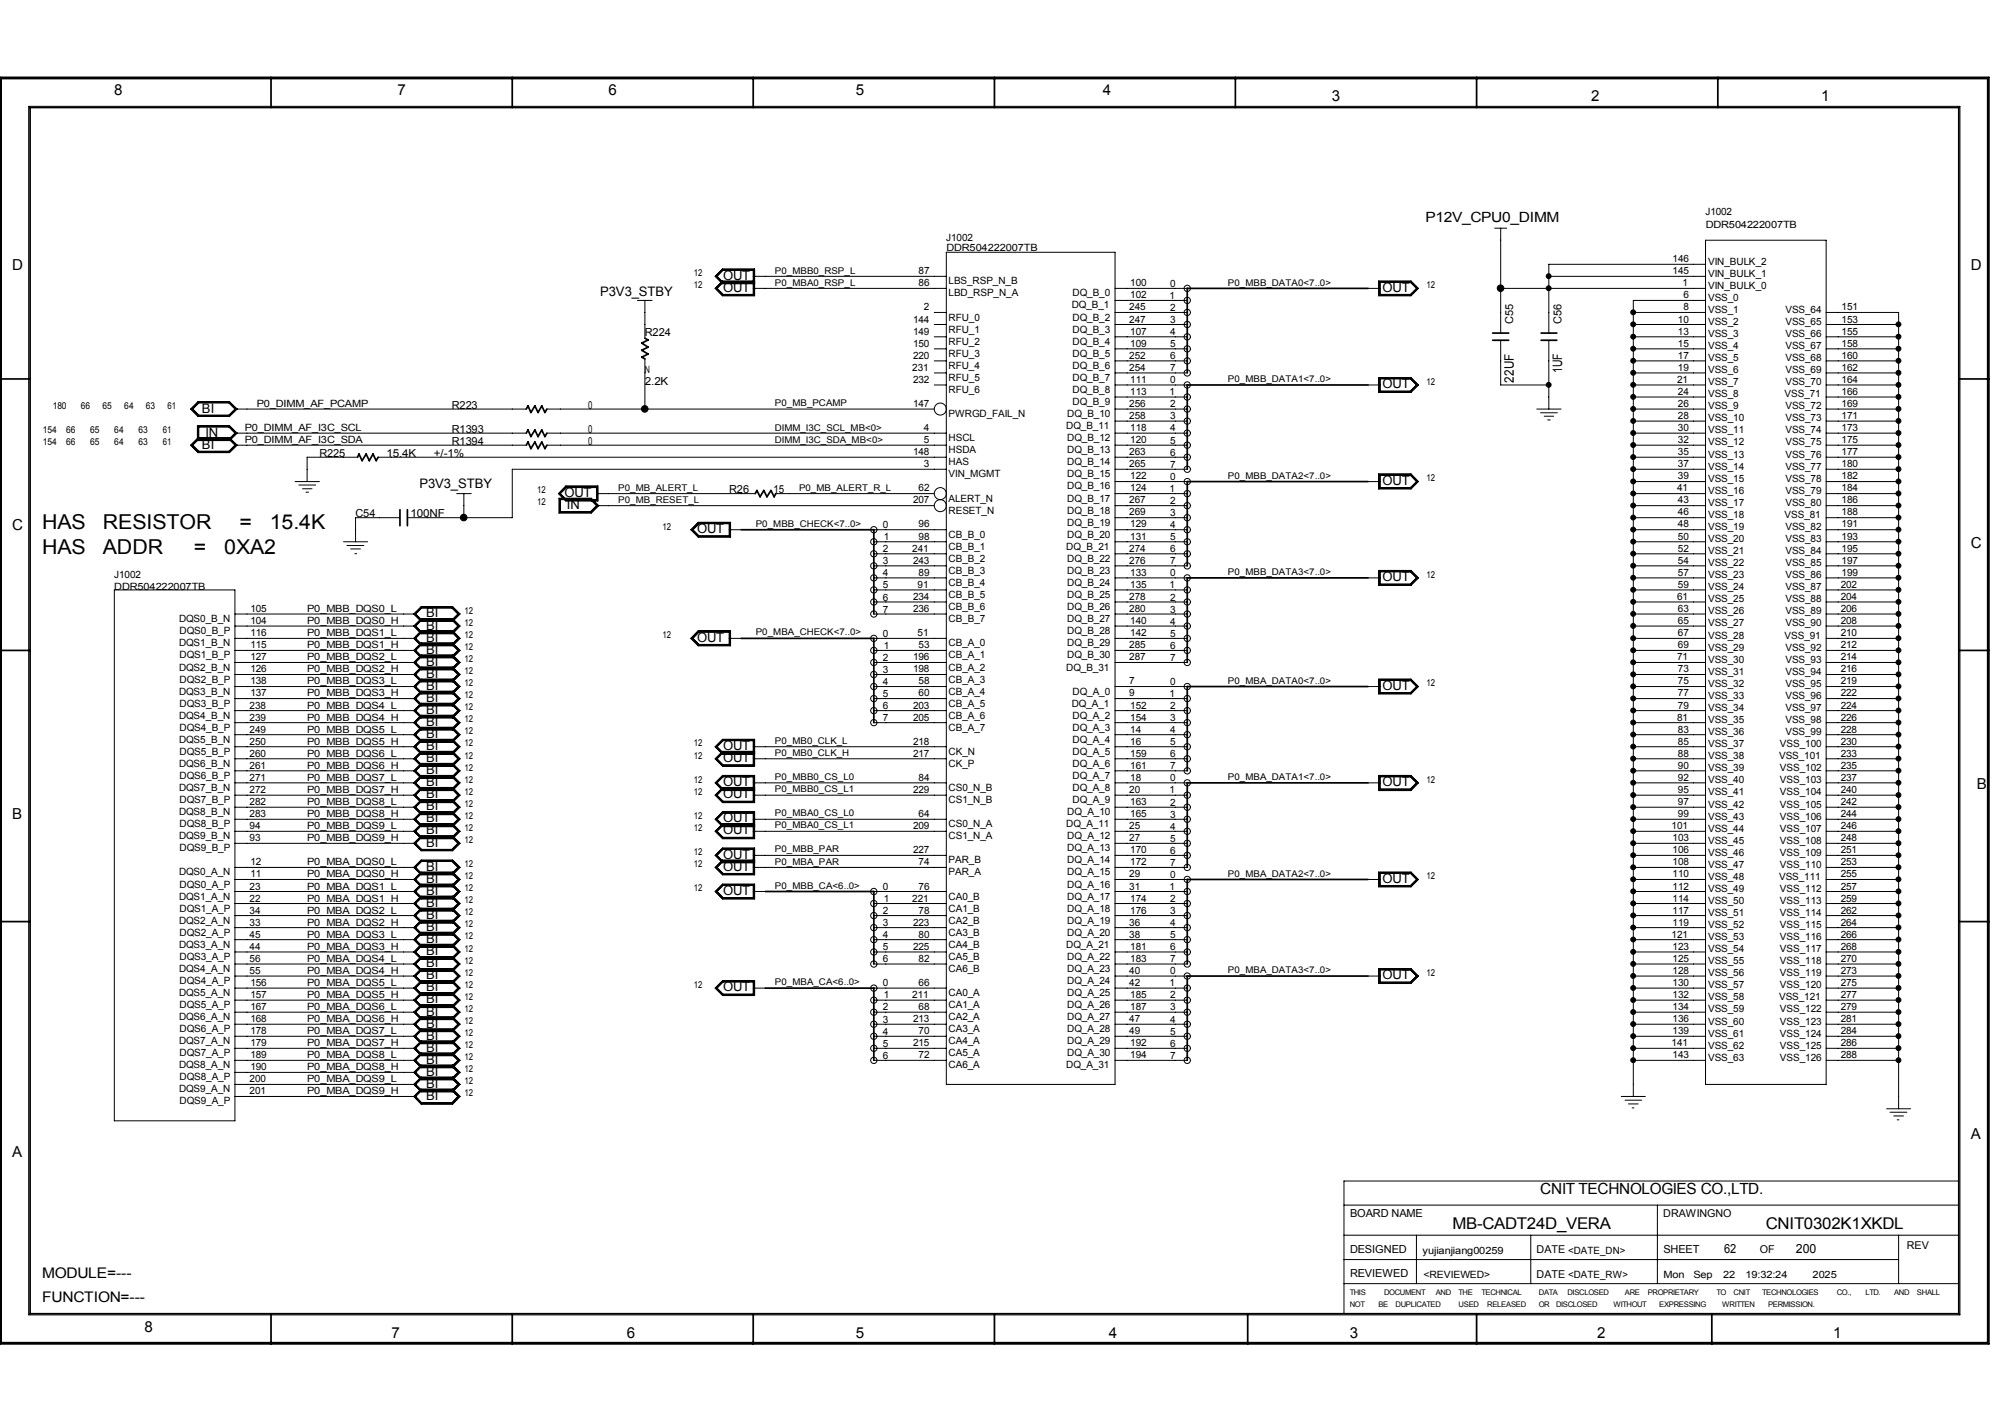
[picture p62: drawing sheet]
<svg xmlns="http://www.w3.org/2000/svg" width="297mm" height="210mm" viewBox="0 0 297 210" stroke-linecap="round" stroke-linejoin="round" font-family="sans-serif">
<defs><g id="words">
<g font-size="3">
<text x="6.2" y="78.2">HAS</text>
<text x="6.2" y="81.7">HAS</text>
<text x="15.2" y="78.2">RESISTOR</text>
<text x="15.2" y="81.7">ADDR</text>
<text x="28.7" y="81.7">=</text>
<text x="33.1" y="81.7">0XA2</text>
<text x="35.4" y="78.2">=</text>
<text x="39.9" y="78.2">15.4K</text>
</g>
<g font-size="2.4">
<text x="214.6" y="181.5">MB-CADT24D_VERA</text>
<text x="260.9" y="181.5">CNIT0302K1XKDL</text>
</g>
<text font-size="2.3" x="227.6" y="176.3">CNIT TECHNOLOGIES CO.,LTD.</text>
<g font-size="2.2">
<text x="16.9" y="14.1">8</text>
<text x="58.8" y="14.1">7</text>
<text x="89.9" y="14.1">6</text>
<text x="126.4" y="14.1">5</text>
<text x="163" y="14.1">4</text>
<text x="196.8" y="15">3</text>
<text x="235.1" y="15">2</text>
<text x="269.1" y="15">1</text>
<text x="1.8" y="39.9">D</text>
<text x="291.2" y="39.9">D</text>
<text x="1.8" y="78.2">C</text>
<text x="291.2" y="80.9">C</text>
<text x="292.1" y="116.5">B</text>
<text x="1.8" y="121">B</text>
<text x="1.8" y="170.8">A</text>
<text x="291.2" y="168.2">A</text>
<text x="6.2" y="188.7">MODULE=---</text>
<text x="6.2" y="192.2">FUNCTION=---</text>
<text x="21.3" y="196.6">8</text>
<text x="57.9" y="197.5">7</text>
<text x="92.6" y="197.5">6</text>
<text x="126.4" y="197.5">5</text>
<text x="163.9" y="197.5">4</text>
<text x="199.5" y="197.5">3</text>
<text x="236" y="197.5">2</text>
<text x="270.9" y="197.5">1</text>
</g>
<text font-size="2.1" x="210.6" y="32.8">P12V_CPU0_DIMM</text>
<g font-size="1.9">
<text x="106.8" y="41.3">OUT</text>
<text x="88.7" y="43.6">P3V3_STBY</text>
<text x="106.8" y="43.1">OUT</text>
<text x="204.3" y="43.1">OUT</text>
<text x="204.3" y="57.4">OUT</text>
<text x="223.7" y="56.5" transform="rotate(-90 223.7 56.5)">22UF</text>
<text x="230.8" y="55.1" transform="rotate(-90 230.8 55.1)">1UF</text>
<text x="29.8" y="60.9">BI</text>
<text x="30.4" y="64.5">IN</text>
<text x="29.8" y="66.3">BI</text>
<text x="204.3" y="71.6">OUT</text>
<text x="62" y="72.1">P3V3_STBY</text>
<text x="83.4" y="73.4">OUT</text>
<text x="83.8" y="75.1">IN</text>
<text x="103" y="78.7">OUT</text>
<text x="204.3" y="85.9">OUT</text>
<text x="62.9" y="93">BI</text>
<text x="62.9" y="94.7">BI</text>
<text x="62.9" y="91.2">BI</text>
<text x="103" y="94.7">OUT</text>
<text x="62.9" y="100.1">BI</text>
<text x="62.9" y="96.5">BI</text>
<text x="62.9" y="98.3">BI</text>
<text x="62.9" y="101.9">BI</text>
<text x="204.3" y="101.9">OUT</text>
<text x="62.9" y="107.2">BI</text>
<text x="62.9" y="103.7">BI</text>
<text x="62.9" y="105.5">BI</text>
<text x="62.9" y="110.8">BI</text>
<text x="62.9" y="112.6">BI</text>
<text x="62.9" y="109">BI</text>
<text x="106.8" y="110.8">OUT</text>
<text x="106.8" y="112.6">OUT</text>
<text x="62.9" y="117.9">BI</text>
<text x="62.9" y="114.3">BI</text>
<text x="62.9" y="116.1">BI</text>
<text x="62.9" y="119.7">BI</text>
<text x="106.8" y="117.9">OUT</text>
<text x="106.8" y="116.1">OUT</text>
<text x="204.3" y="116.1">OUT</text>
<text x="62.9" y="125">BI</text>
<text x="62.9" y="121.5">BI</text>
<text x="62.9" y="123.2">BI</text>
<text x="106.8" y="123.2">OUT</text>
<text x="106.8" y="121.5">OUT</text>
<text x="62.9" y="130.4">BI</text>
<text x="62.9" y="128.6">BI</text>
<text x="106.8" y="126.8">OUT</text>
<text x="106.8" y="128.6">OUT</text>
<text x="204.3" y="130.4">OUT</text>
<text x="62.9" y="137.5">BI</text>
<text x="62.9" y="133.9">BI</text>
<text x="62.9" y="135.7">BI</text>
<text x="62.9" y="132.2">BI</text>
<text x="106.8" y="132.2">OUT</text>
<text x="62.9" y="141.1">BI</text>
<text x="62.9" y="139.3">BI</text>
<text x="62.9" y="142.8">BI</text>
<text x="62.9" y="144.6">BI</text>
<text x="62.9" y="148.2">BI</text>
<text x="62.9" y="146.4">BI</text>
<text x="62.9" y="150">BI</text>
<text x="106.8" y="146.4">OUT</text>
<text x="204.3" y="144.6">OUT</text>
<text x="62.9" y="151.8">BI</text>
<text x="62.9" y="155.3">BI</text>
<text x="62.9" y="153.5">BI</text>
<text x="62.9" y="158.9">BI</text>
<text x="62.9" y="157.1">BI</text>
<text x="62.9" y="160.7">BI</text>
<text x="62.9" y="162.4">BI</text>
<text x="254.7" y="185">62</text>
<text x="265.4" y="185">200</text>
</g>
<g font-size="1.6">
<text x="223.6" y="47.9" transform="rotate(-90 223.6 47.9)">C55</text>
<text x="230.7" y="47.9" transform="rotate(-90 230.7 47.9)">C56</text>
<text x="95.3" y="49.7">R224</text>
<text x="95.3" y="56.8">2.2K</text>
<text x="66.8" y="63.9">R1393</text>
<text x="66.8" y="60.4">R223</text>
<text x="66.8" y="65.7">R1394</text>
<text x="86.9" y="60.4">0</text>
<text x="86.9" y="63.9">0</text>
<text x="86.9" y="65.7">0</text>
<text x="47.2" y="67.5">R225</text>
<text x="57.1" y="67.5">15.4K</text>
<text x="64.1" y="67.5">+/-1%</text>
<text x="52.5" y="76.4">C54</text>
<text x="60.7" y="76.4">100NF</text>
<text x="107.7" y="72.8">R26</text>
<text x="114.3" y="72.8">15</text>
<text x="199.5" y="179.7">BOARD NAME</text>
<text x="245.8" y="179.7">DRAWINGNO</text>
<text x="199.5" y="185.1">DESIGNED</text>
<text x="227.1" y="185.1">DATE &lt;DATE_DN&gt;</text>
<text x="245.8" y="185">SHEET</text>
<text x="260" y="185.1">OF</text>
<text x="281.7" y="184.4">REV</text>
<text x="199.5" y="188.6">REVIEWED</text>
<text x="227.1" y="188.7">DATE &lt;DATE_RW&gt;</text>
</g>
<g font-size="1.5">
<text x="139.8" y="35.5">J1002</text>
<text x="252" y="31.7">J1002</text>
<text x="252" y="33.7">DDR504222007TB</text>
<text x="135.7" y="40.5">87</text>
<text x="139.8" y="37">DDR504222007TB</text>
<text x="140.2" y="42">LBS_RSP_N_B</text>
<text x="247.1" y="40.5">145</text>
<text x="247.1" y="38.7">146</text>
<text x="252.4" y="39.1">VIN_BULK_2</text>
<text x="252.4" y="40.9">VIN_BULK_1</text>
<text x="134.9" y="47.6">144</text>
<text x="135.7" y="42.3">86</text>
<text x="136.5" y="45.9">2</text>
<text x="140.2" y="47.3">RFU_0</text>
<text x="140.2" y="43.8">LBD_RSP_N_A</text>
<text x="158.4" y="45.6">DQ_B_1</text>
<text x="158.5" y="47.3">DQ_B_2</text>
<text x="158.5" y="43.8">DQ_B_0</text>
<text x="166.9" y="47.6">247</text>
<text x="166.9" y="45.9">245</text>
<text x="167" y="42.3">100</text>
<text x="167" y="44.1">102</text>
<text x="172.8" y="44.2">1</text>
<text x="172.9" y="47.7">3</text>
<text x="172.9" y="45.9">2</text>
<text x="172.9" y="42.4">0</text>
<text x="247.9" y="47.6">10</text>
<text x="248.6" y="42.3">1</text>
<text x="248.7" y="44.1">6</text>
<text x="248.7" y="45.9">8</text>
<text x="252.4" y="42.6">VIN_BULK_0</text>
<text x="252.4" y="48">VSS_2</text>
<text x="252.4" y="46.2">VSS_1</text>
<text x="252.4" y="44.4">VSS_0</text>
<text x="263.8" y="48">VSS_65</text>
<text x="263.8" y="46.2">VSS_64</text>
<text x="272.1" y="45.9">151</text>
<text x="272.1" y="47.6">153</text>
<text x="134.9" y="51.2">150</text>
<text x="134.9" y="53">220</text>
<text x="134.9" y="49.4">149</text>
<text x="140.2" y="50.9">RFU_2</text>
<text x="140.2" y="52.7">RFU_3</text>
<text x="140.2" y="49.1">RFU_1</text>
<text x="158.5" y="50.9">DQ_B_4</text>
<text x="158.5" y="52.7">DQ_B_5</text>
<text x="158.5" y="49.1">DQ_B_3</text>
<text x="166.9" y="53">252</text>
<text x="167" y="51.2">109</text>
<text x="167" y="49.4">107</text>
<text x="172.9" y="51.3">5</text>
<text x="172.9" y="53">6</text>
<text x="172.9" y="49.5">4</text>
<text x="247.9" y="49.4">13</text>
<text x="247.9" y="51.2">15</text>
<text x="247.9" y="53">17</text>
<text x="252.4" y="53.3">VSS_5</text>
<text x="252.4" y="51.6">VSS_4</text>
<text x="252.4" y="49.8">VSS_3</text>
<text x="263.8" y="53.3">VSS_68</text>
<text x="263.8" y="51.6">VSS_67</text>
<text x="263.8" y="49.8">VSS_66</text>
<text x="272.1" y="49.4">155</text>
<text x="272.1" y="51.2">158</text>
<text x="272.1" y="53">160</text>
<text x="95.3" y="55.1">N</text>
<text x="134.8" y="54.7">231</text>
<text x="134.9" y="56.5">232</text>
<text x="140.2" y="58">RFU_6</text>
<text x="140.2" y="54.5">RFU_4</text>
<text x="140.2" y="56.3">RFU_5</text>
<text x="158.5" y="54.5">DQ_B_6</text>
<text x="158.5" y="58">DQ_B_8</text>
<text x="158.5" y="59.8">DQ_B_9</text>
<text x="158.5" y="56.3">DQ_B_7</text>
<text x="166.9" y="54.7">254</text>
<text x="167" y="58.3">113</text>
<text x="167" y="56.5">111</text>
<text x="172.8" y="58.4">1</text>
<text x="172.9" y="56.6">0</text>
<text x="172.9" y="54.8">7</text>
<text x="247.8" y="56.5">21</text>
<text x="247.9" y="54.7">19</text>
<text x="247.9" y="58.3">24</text>
<text x="252.4" y="58.7">VSS_8</text>
<text x="252.4" y="56.9">VSS_7</text>
<text x="252.4" y="55.1">VSS_6</text>
<text x="263.7" y="58.7">VSS_71</text>
<text x="263.8" y="55.1">VSS_69</text>
<text x="263.8" y="56.9">VSS_70</text>
<text x="272.1" y="56.5">164</text>
<text x="272.1" y="58.3">166</text>
<text x="272.1" y="54.7">162</text>
<text x="36.2" y="65.5">P0_DIMM_AF_I3C_SDA</text>
<text x="36.2" y="63.7">P0_DIMM_AF_I3C_SCL</text>
<text x="37.9" y="60.1">P0_DIMM_AF_PCAMP</text>
<text x="134.9" y="60.1">147</text>
<text x="136.5" y="63.7">4</text>
<text x="136.5" y="65.5">5</text>
<text x="140.2" y="65.2">HSCL</text>
<text x="140.2" y="61.6">PWRGD_FAIL_N</text>
<text x="157.6" y="63.4">DQ_B_11</text>
<text x="157.7" y="61.6">DQ_B_10</text>
<text x="157.7" y="65.2">DQ_B_12</text>
<text x="166.9" y="60.1">256</text>
<text x="166.9" y="61.9">258</text>
<text x="167" y="65.5">120</text>
<text x="167" y="63.7">118</text>
<text x="172.9" y="65.5">5</text>
<text x="172.9" y="60.2">2</text>
<text x="172.9" y="63.7">4</text>
<text x="172.9" y="61.9">3</text>
<text x="247.9" y="60.1">26</text>
<text x="247.9" y="61.9">28</text>
<text x="247.9" y="63.7">30</text>
<text x="247.9" y="65.5">32</text>
<text x="252.4" y="65.8">VSS_12</text>
<text x="252.4" y="64">VSS_11</text>
<text x="252.4" y="62.2">VSS_10</text>
<text x="252.4" y="60.5">VSS_9</text>
<text x="263.8" y="65.8">VSS_75</text>
<text x="263.8" y="64">VSS_74</text>
<text x="263.8" y="62.2">VSS_73</text>
<text x="263.8" y="60.5">VSS_72</text>
<text x="272.1" y="60.1">169</text>
<text x="272.1" y="61.9">171</text>
<text x="272.1" y="63.7">173</text>
<text x="272.1" y="65.5">175</text>
<text x="134.9" y="67.2">148</text>
<text x="136.5" y="69">3</text>
<text x="140.2" y="70.5">VIN_MGMT</text>
<text x="140.2" y="66.9">HSDA</text>
<text x="140.2" y="68.7">HAS</text>
<text x="157.7" y="70.5">DQ_B_15</text>
<text x="157.7" y="68.7">DQ_B_14</text>
<text x="157.7" y="66.9">DQ_B_13</text>
<text x="166.9" y="67.2">263</text>
<text x="166.9" y="69">265</text>
<text x="167" y="70.8">122</text>
<text x="172.9" y="70.9">0</text>
<text x="172.9" y="69.1">7</text>
<text x="172.9" y="67.3">6</text>
<text x="247.9" y="67.2">35</text>
<text x="247.9" y="69">37</text>
<text x="247.9" y="70.8">39</text>
<text x="252.4" y="71.2">VSS_15</text>
<text x="252.4" y="69.3">VSS_14</text>
<text x="252.4" y="67.6">VSS_13</text>
<text x="263.8" y="71.2">VSS_78</text>
<text x="263.8" y="69.3">VSS_77</text>
<text x="263.8" y="67.6">VSS_76</text>
<text x="272.1" y="67.2">177</text>
<text x="272.1" y="69">180</text>
<text x="272.1" y="70.8">182</text>
<text x="130.5" y="78">0</text>
<text x="134.9" y="74.3">207</text>
<text x="135.7" y="72.6">62</text>
<text x="135.7" y="77.9">96</text>
<text x="140.2" y="75.9">RESET_N</text>
<text x="140.2" y="74.1">ALERT_N</text>
<text x="157.7" y="77.6">DQ_B_19</text>
<text x="157.7" y="75.9">DQ_B_18</text>
<text x="157.7" y="72.3">DQ_B_16</text>
<text x="157.7" y="74.1">DQ_B_17</text>
<text x="166.9" y="74.3">267</text>
<text x="166.9" y="76.1">269</text>
<text x="167" y="72.6">124</text>
<text x="167" y="77.9">129</text>
<text x="172.8" y="72.6">1</text>
<text x="172.9" y="78">4</text>
<text x="172.9" y="74.4">2</text>
<text x="172.9" y="76.2">3</text>
<text x="247.8" y="72.6">41</text>
<text x="247.9" y="74.3">43</text>
<text x="247.9" y="76.1">46</text>
<text x="247.9" y="77.9">48</text>
<text x="252.4" y="76.5">VSS_18</text>
<text x="252.4" y="74.7">VSS_17</text>
<text x="252.4" y="72.9">VSS_16</text>
<text x="263.7" y="76.5">VSS_81</text>
<text x="263.8" y="74.7">VSS_80</text>
<text x="263.8" y="72.9">VSS_79</text>
<text x="272.1" y="72.6">184</text>
<text x="272.1" y="74.3">186</text>
<text x="272.1" y="76.1">188</text>
<text x="272.1" y="77.9">191</text>
<text x="130.5" y="83.3">3</text>
<text x="130.5" y="81.5">2</text>
<text x="130.6" y="79.8">1</text>
<text x="134.8" y="81.5">241</text>
<text x="134.9" y="83.3">243</text>
<text x="135.7" y="79.7">98</text>
<text x="140.2" y="79.4">CB_B_0</text>
<text x="140.2" y="83">CB_B_2</text>
<text x="140.2" y="81.2">CB_B_1</text>
<text x="157.6" y="81.2">DQ_B_21</text>
<text x="157.7" y="83">DQ_B_22</text>
<text x="157.7" y="79.4">DQ_B_20</text>
<text x="166.9" y="83.3">276</text>
<text x="166.9" y="81.5">274</text>
<text x="167" y="79.7">131</text>
<text x="172.9" y="83.3">7</text>
<text x="172.9" y="81.5">6</text>
<text x="172.9" y="79.8">5</text>
<text x="247.9" y="79.7">50</text>
<text x="247.9" y="81.5">52</text>
<text x="247.9" y="83.3">54</text>
<text x="252.4" y="83.6">VSS_22</text>
<text x="252.4" y="81.8">VSS_21</text>
<text x="252.4" y="80.1">VSS_20</text>
<text x="252.4" y="78.3">VSS_19</text>
<text x="263.8" y="83.6">VSS_85</text>
<text x="263.8" y="81.8">VSS_84</text>
<text x="263.8" y="80.1">VSS_83</text>
<text x="263.8" y="78.3">VSS_82</text>
<text x="272.1" y="79.7">193</text>
<text x="272.1" y="81.5">195</text>
<text x="272.1" y="83.3">197</text>
<text x="16.9" y="85.4">J1002</text>
<text x="16.9" y="87.2">DDR504222007TB</text>
<text x="130.5" y="88.7">6</text>
<text x="130.5" y="85.1">4</text>
<text x="130.5" y="86.9">5</text>
<text x="134.9" y="88.6">234</text>
<text x="135.6" y="86.8">91</text>
<text x="135.7" y="85.1">89</text>
<text x="140.2" y="88.3">CB_B_5</text>
<text x="140.2" y="86.5">CB_B_4</text>
<text x="140.2" y="84.8">CB_B_3</text>
<text x="157.7" y="88.3">DQ_B_25</text>
<text x="157.7" y="84.8">DQ_B_23</text>
<text x="157.7" y="86.5">DQ_B_24</text>
<text x="166.9" y="88.6">278</text>
<text x="167" y="85.1">133</text>
<text x="167" y="86.8">135</text>
<text x="172.8" y="86.9">1</text>
<text x="172.9" y="88.7">2</text>
<text x="172.9" y="85.1">0</text>
<text x="247.8" y="88.6">61</text>
<text x="247.9" y="85.1">57</text>
<text x="247.9" y="86.8">59</text>
<text x="252.4" y="88.9">VSS_25</text>
<text x="252.4" y="87.2">VSS_24</text>
<text x="252.4" y="85.4">VSS_23</text>
<text x="263.8" y="88.9">VSS_88</text>
<text x="263.8" y="87.2">VSS_87</text>
<text x="263.8" y="85.4">VSS_86</text>
<text x="272" y="86.8">202</text>
<text x="272" y="88.6">204</text>
<text x="272.1" y="85.1">199</text>
<text x="26.5" y="95.4">DQS1_B_N</text>
<text x="26.5" y="91.9">DQS0_B_N</text>
<text x="26.5" y="93.6">DQS0_B_P</text>
<text x="37" y="90.4">105</text>
<text x="37" y="93.9">116</text>
<text x="37" y="92.2">104</text>
<text x="37" y="95.7">115</text>
<text x="45.4" y="90.4">P0_MBB_DQS0_L</text>
<text x="45.4" y="92.2">P0_MBB_DQS0_H</text>
<text x="45.4" y="93.9">P0_MBB_DQS1_L</text>
<text x="45.4" y="95.7">P0_MBB_DQS1_H</text>
<text x="130.5" y="94">0</text>
<text x="130.5" y="90.5">7</text>
<text x="130.6" y="95.8">1</text>
<text x="134.9" y="90.4">236</text>
<text x="135.6" y="93.9">51</text>
<text x="135.7" y="95.7">53</text>
<text x="140.2" y="90.1">CB_B_6</text>
<text x="140.2" y="95.4">CB_A_0</text>
<text x="140.2" y="91.9">CB_B_7</text>
<text x="157.7" y="95.4">DQ_B_29</text>
<text x="157.7" y="93.6">DQ_B_28</text>
<text x="157.7" y="91.9">DQ_B_27</text>
<text x="157.7" y="90.1">DQ_B_26</text>
<text x="166.9" y="90.4">280</text>
<text x="166.9" y="95.7">285</text>
<text x="167" y="92.2">140</text>
<text x="167" y="93.9">142</text>
<text x="172.9" y="92.2">4</text>
<text x="172.9" y="94">5</text>
<text x="172.9" y="95.8">6</text>
<text x="172.9" y="90.5">3</text>
<text x="247.9" y="90.4">63</text>
<text x="247.9" y="92.2">65</text>
<text x="247.9" y="93.9">67</text>
<text x="247.9" y="95.7">69</text>
<text x="252.4" y="94.3">VSS_28</text>
<text x="252.4" y="92.5">VSS_27</text>
<text x="252.4" y="90.7">VSS_26</text>
<text x="263.7" y="94.3">VSS_91</text>
<text x="263.8" y="92.5">VSS_90</text>
<text x="263.8" y="90.7">VSS_89</text>
<text x="272" y="95.7">212</text>
<text x="272" y="90.4">206</text>
<text x="272" y="92.2">208</text>
<text x="272" y="93.9">210</text>
<text x="26.5" y="99">DQS2_B_N</text>
<text x="26.5" y="97.2">DQS1_B_P</text>
<text x="26.5" y="100.8">DQS2_B_P</text>
<text x="37" y="99.3">126</text>
<text x="37" y="101.1">138</text>
<text x="37" y="97.5">127</text>
<text x="45.4" y="99.3">P0_MBB_DQS2_H</text>
<text x="45.4" y="97.5">P0_MBB_DQS2_L</text>
<text x="45.4" y="101.1">P0_MBB_DQS3_L</text>
<text x="130.5" y="101.1">4</text>
<text x="130.5" y="99.4">3</text>
<text x="130.5" y="97.6">2</text>
<text x="134.9" y="97.5">196</text>
<text x="134.9" y="99.3">198</text>
<text x="135.7" y="101.1">58</text>
<text x="140.2" y="100.8">CB_A_3</text>
<text x="140.2" y="99">CB_A_2</text>
<text x="140.2" y="97.2">CB_A_1</text>
<text x="157.6" y="99">DQ_B_31</text>
<text x="157.7" y="97.2">DQ_B_30</text>
<text x="166.9" y="97.5">287</text>
<text x="166.9" y="101.1">7</text>
<text x="172.9" y="101.1">0</text>
<text x="172.9" y="97.6">7</text>
<text x="247.8" y="97.5">71</text>
<text x="247.9" y="99.3">73</text>
<text x="247.9" y="101.1">75</text>
<text x="252.4" y="101.4">VSS_32</text>
<text x="252.4" y="99.7">VSS_31</text>
<text x="252.4" y="97.9">VSS_30</text>
<text x="252.4" y="96.1">VSS_29</text>
<text x="263.8" y="97.9">VSS_93</text>
<text x="263.8" y="101.4">VSS_95</text>
<text x="263.8" y="99.7">VSS_94</text>
<text x="263.8" y="96.1">VSS_92</text>
<text x="272" y="99.3">216</text>
<text x="272" y="101.1">219</text>
<text x="272" y="97.5">214</text>
<text x="26.5" y="106.1">DQS4_B_N</text>
<text x="26.5" y="102.6">DQS3_B_N</text>
<text x="26.5" y="107.9">DQS4_B_P</text>
<text x="26.5" y="104.4">DQS3_B_P</text>
<text x="36.9" y="106.4">239</text>
<text x="36.9" y="104.7">238</text>
<text x="37" y="102.8">137</text>
<text x="45.4" y="102.8">P0_MBB_DQS3_H</text>
<text x="45.4" y="106.4">P0_MBB_DQS4_H</text>
<text x="45.4" y="104.7">P0_MBB_DQS4_L</text>
<text x="130.5" y="106.5">7</text>
<text x="130.5" y="104.7">6</text>
<text x="130.5" y="102.9">5</text>
<text x="134.9" y="104.7">203</text>
<text x="134.9" y="106.4">205</text>
<text x="135.7" y="102.8">60</text>
<text x="140.2" y="102.6">CB_A_4</text>
<text x="140.2" y="107.9">CB_A_7</text>
<text x="140.2" y="106.1">CB_A_6</text>
<text x="140.2" y="104.4">CB_A_5</text>
<text x="158.4" y="104.4">DQ_A_1</text>
<text x="158.5" y="106.1">DQ_A_2</text>
<text x="158.5" y="102.6">DQ_A_0</text>
<text x="158.5" y="107.9">DQ_A_3</text>
<text x="166.9" y="102.8">9</text>
<text x="167" y="106.4">154</text>
<text x="167" y="104.7">152</text>
<text x="172.8" y="102.9">1</text>
<text x="172.9" y="106.5">3</text>
<text x="172.9" y="104.7">2</text>
<text x="247.8" y="106.4">81</text>
<text x="247.9" y="102.8">77</text>
<text x="247.9" y="104.7">79</text>
<text x="252.4" y="106.8">VSS_35</text>
<text x="252.4" y="105">VSS_34</text>
<text x="252.4" y="103.2">VSS_33</text>
<text x="263.8" y="106.8">VSS_98</text>
<text x="263.8" y="105">VSS_97</text>
<text x="263.8" y="103.2">VSS_96</text>
<text x="272" y="102.8">222</text>
<text x="272" y="104.7">224</text>
<text x="272" y="106.4">226</text>
<text x="26.5" y="109.7">DQS5_B_N</text>
<text x="26.5" y="113.2">DQS6_B_N</text>
<text x="26.5" y="111.5">DQS5_B_P</text>
<text x="36.9" y="111.8">260</text>
<text x="36.9" y="110">250</text>
<text x="36.9" y="108.2">249</text>
<text x="36.9" y="113.5">261</text>
<text x="45.4" y="110">P0_MBB_DQS5_H</text>
<text x="45.4" y="111.8">P0_MBB_DQS6_L</text>
<text x="45.4" y="108.2">P0_MBB_DQS5_L</text>
<text x="45.4" y="113.5">P0_MBB_DQS6_H</text>
<text x="134.9" y="110">218</text>
<text x="134.9" y="111.8">217</text>
<text x="140.2" y="113.2">CK_P</text>
<text x="140.2" y="111.5">CK_N</text>
<text x="158.5" y="111.5">DQ_A_5</text>
<text x="158.5" y="109.7">DQ_A_4</text>
<text x="158.5" y="113.2">DQ_A_6</text>
<text x="167" y="111.8">159</text>
<text x="167" y="113.5">161</text>
<text x="167" y="108.2">14</text>
<text x="167" y="110">16</text>
<text x="172.9" y="110">5</text>
<text x="172.9" y="113.6">7</text>
<text x="172.9" y="111.8">6</text>
<text x="172.9" y="108.2">4</text>
<text x="247.9" y="108.2">83</text>
<text x="247.9" y="110">85</text>
<text x="247.9" y="111.8">88</text>
<text x="247.9" y="113.5">90</text>
<text x="252.4" y="113.9">VSS_39</text>
<text x="252.4" y="112.1">VSS_38</text>
<text x="252.4" y="110.3">VSS_37</text>
<text x="252.4" y="108.5">VSS_36</text>
<text x="262.9" y="112.1">VSS_101</text>
<text x="263" y="113.9">VSS_102</text>
<text x="263" y="110.3">VSS_100</text>
<text x="263.8" y="108.5">VSS_99</text>
<text x="272" y="108.2">228</text>
<text x="272" y="110">230</text>
<text x="272" y="111.8">233</text>
<text x="272" y="113.5">235</text>
<text x="26.5" y="116.8">DQS7_B_N</text>
<text x="26.5" y="115">DQS6_B_P</text>
<text x="26.5" y="118.6">DQS7_B_P</text>
<text x="36.9" y="118.9">282</text>
<text x="36.9" y="117.1">272</text>
<text x="36.9" y="115.3">271</text>
<text x="45.4" y="118.9">P0_MBB_DQS8_L</text>
<text x="45.4" y="117.1">P0_MBB_DQS7_H</text>
<text x="45.4" y="115.3">P0_MBB_DQS7_L</text>
<text x="134.9" y="117.1">229</text>
<text x="135.7" y="115.3">84</text>
<text x="140.2" y="118.6">CS1_N_B</text>
<text x="140.2" y="116.8">CS0_N_B</text>
<text x="158.5" y="118.6">DQ_A_9</text>
<text x="158.5" y="116.8">DQ_A_8</text>
<text x="158.5" y="115">DQ_A_7</text>
<text x="166.9" y="117.1">20</text>
<text x="167" y="115.3">18</text>
<text x="167" y="118.9">163</text>
<text x="172.8" y="117.2">1</text>
<text x="172.9" y="119">2</text>
<text x="172.9" y="115.4">0</text>
<text x="247.9" y="115.3">92</text>
<text x="247.9" y="117.1">95</text>
<text x="247.9" y="118.9">97</text>
<text x="252.4" y="119.3">VSS_42</text>
<text x="252.4" y="117.5">VSS_41</text>
<text x="252.4" y="115.7">VSS_40</text>
<text x="263" y="119.3">VSS_105</text>
<text x="263" y="117.5">VSS_104</text>
<text x="263" y="115.7">VSS_103</text>
<text x="272" y="115.3">237</text>
<text x="272" y="117.1">240</text>
<text x="272" y="118.9">242</text>
<text x="26.5" y="120.4">DQS8_B_N</text>
<text x="26.5" y="124">DQS9_B_N</text>
<text x="26.5" y="122.2">DQS8_B_P</text>
<text x="26.5" y="125.7">DQS9_B_P</text>
<text x="36.9" y="124.2">93</text>
<text x="36.9" y="120.7">283</text>
<text x="36.9" y="122.4">94</text>
<text x="45.4" y="122.4">P0_MBB_DQS9_L</text>
<text x="45.4" y="124.2">P0_MBB_DQS9_H</text>
<text x="45.4" y="120.7">P0_MBB_DQS8_H</text>
<text x="134.9" y="122.4">209</text>
<text x="134.9" y="126">227</text>
<text x="135.7" y="120.7">64</text>
<text x="140.2" y="124">CS1_N_A</text>
<text x="140.2" y="122.2">CS0_N_A</text>
<text x="157.6" y="122.2">DQ_A_11</text>
<text x="157.7" y="124">DQ_A_12</text>
<text x="157.7" y="125.7">DQ_A_13</text>
<text x="157.7" y="120.4">DQ_A_10</text>
<text x="166.9" y="124.2">27</text>
<text x="166.9" y="122.4">25</text>
<text x="167" y="120.7">165</text>
<text x="167" y="126">170</text>
<text x="172.9" y="124.3">5</text>
<text x="172.9" y="122.5">4</text>
<text x="172.9" y="120.7">3</text>
<text x="247" y="122.4">101</text>
<text x="247.1" y="124.2">103</text>
<text x="247.1" y="126">106</text>
<text x="247.9" y="120.7">99</text>
<text x="252.4" y="124.6">VSS_45</text>
<text x="252.4" y="122.8">VSS_44</text>
<text x="252.4" y="121">VSS_43</text>
<text x="263" y="124.6">VSS_108</text>
<text x="263" y="122.8">VSS_107</text>
<text x="263" y="121">VSS_106</text>
<text x="272" y="120.7">244</text>
<text x="272" y="122.4">246</text>
<text x="272" y="124.2">248</text>
<text x="272" y="126">251</text>
<text x="26.5" y="129.3">DQS0_A_N</text>
<text x="26.5" y="131.1">DQS0_A_P</text>
<text x="36.9" y="131.4">23</text>
<text x="37" y="127.8">12</text>
<text x="37" y="129.6">11</text>
<text x="45.4" y="129.6">P0_MBA_DQS0_H</text>
<text x="45.4" y="127.8">P0_MBA_DQS0_L</text>
<text x="45.4" y="131.4">P0_MBA_DQS1_L</text>
<text x="130.5" y="131.4">0</text>
<text x="135.7" y="131.4">76</text>
<text x="135.7" y="127.8">74</text>
<text x="140.2" y="129.3">PAR_A</text>
<text x="140.2" y="127.5">PAR_B</text>
<text x="157.7" y="127.5">DQ_A_14</text>
<text x="157.7" y="129.3">DQ_A_15</text>
<text x="157.7" y="131.1">DQ_A_16</text>
<text x="166.9" y="129.6">29</text>
<text x="166.9" y="131.4">31</text>
<text x="167" y="127.8">172</text>
<text x="172.8" y="131.4">1</text>
<text x="172.9" y="129.6">0</text>
<text x="172.9" y="127.8">7</text>
<text x="172.9" y="126.1">6</text>
<text x="247.1" y="127.8">108</text>
<text x="247.1" y="129.6">110</text>
<text x="247.1" y="131.4">112</text>
<text x="252.4" y="131.7">VSS_49</text>
<text x="252.4" y="129.9">VSS_48</text>
<text x="252.4" y="128.1">VSS_47</text>
<text x="252.4" y="126.4">VSS_46</text>
<text x="262.9" y="129.9">VSS_111</text>
<text x="263" y="131.7">VSS_112</text>
<text x="263" y="128.1">VSS_110</text>
<text x="263" y="126.4">VSS_109</text>
<text x="272" y="127.8">253</text>
<text x="272" y="129.6">255</text>
<text x="272" y="131.4">257</text>
<text x="26.5" y="132.8">DQS1_A_N</text>
<text x="26.5" y="136.4">DQS2_A_N</text>
<text x="26.5" y="134.6">DQS1_A_P</text>
<text x="36.9" y="133.1">22</text>
<text x="36.9" y="134.9">34</text>
<text x="36.9" y="136.7">33</text>
<text x="45.4" y="133.1">P0_MBA_DQS1_H</text>
<text x="45.4" y="134.9">P0_MBA_DQS2_L</text>
<text x="45.4" y="136.7">P0_MBA_DQS2_H</text>
<text x="130.5" y="136.8">3</text>
<text x="130.5" y="135">2</text>
<text x="130.6" y="133.2">1</text>
<text x="134.8" y="133.1">221</text>
<text x="134.9" y="136.7">223</text>
<text x="135.7" y="134.9">78</text>
<text x="140.2" y="132.8">CA0_B</text>
<text x="140.2" y="134.6">CA1_B</text>
<text x="140.2" y="136.4">CA2_B</text>
<text x="157.7" y="132.8">DQ_A_17</text>
<text x="157.7" y="136.4">DQ_A_19</text>
<text x="157.7" y="134.6">DQ_A_18</text>
<text x="166.9" y="136.7">36</text>
<text x="167" y="133.1">174</text>
<text x="167" y="134.9">176</text>
<text x="172.9" y="133.2">2</text>
<text x="172.9" y="136.8">4</text>
<text x="172.9" y="135">3</text>
<text x="247.1" y="133.1">114</text>
<text x="247.1" y="134.9">117</text>
<text x="247.1" y="136.7">119</text>
<text x="252.4" y="137">VSS_52</text>
<text x="252.4" y="135.3">VSS_51</text>
<text x="252.4" y="133.5">VSS_50</text>
<text x="263" y="137">VSS_115</text>
<text x="263" y="135.3">VSS_114</text>
<text x="263" y="133.5">VSS_113</text>
<text x="272" y="133.1">259</text>
<text x="272" y="134.9">262</text>
<text x="272" y="136.7">264</text>
<text x="26.5" y="143.6">DQS4_A_N</text>
<text x="26.5" y="140">DQS3_A_N</text>
<text x="26.5" y="138.2">DQS2_A_P</text>
<text x="26.5" y="141.7">DQS3_A_P</text>
<text x="36.9" y="138.5">45</text>
<text x="36.9" y="143.8">55</text>
<text x="36.9" y="142">56</text>
<text x="36.9" y="140.3">44</text>
<text x="45.4" y="143.8">P0_MBA_DQS4_H</text>
<text x="45.4" y="142">P0_MBA_DQS4_L</text>
<text x="45.4" y="138.5">P0_MBA_DQS3_L</text>
<text x="45.4" y="140.3">P0_MBA_DQS3_H</text>
<text x="130.5" y="142.1">6</text>
<text x="130.5" y="140.3">5</text>
<text x="130.5" y="138.6">4</text>
<text x="134.9" y="140.3">225</text>
<text x="135.7" y="142">82</text>
<text x="135.7" y="138.5">80</text>
<text x="140.2" y="138.2">CA3_B</text>
<text x="140.2" y="140">CA4_B</text>
<text x="140.2" y="141.7">CA5_B</text>
<text x="140.2" y="143.6">CA6_B</text>
<text x="157.6" y="140">DQ_A_21</text>
<text x="157.7" y="138.2">DQ_A_20</text>
<text x="157.7" y="141.7">DQ_A_22</text>
<text x="157.7" y="143.6">DQ_A_23</text>
<text x="166.9" y="143.8">40</text>
<text x="166.9" y="138.5">38</text>
<text x="167" y="142">183</text>
<text x="167" y="140.3">181</text>
<text x="172.9" y="143.9">0</text>
<text x="172.9" y="142.1">7</text>
<text x="172.9" y="138.6">5</text>
<text x="172.9" y="140.3">6</text>
<text x="247" y="138.5">121</text>
<text x="247.1" y="140.3">123</text>
<text x="247.1" y="142">125</text>
<text x="247.1" y="143.8">128</text>
<text x="252.4" y="142.4">VSS_55</text>
<text x="252.4" y="140.6">VSS_54</text>
<text x="252.4" y="138.8">VSS_53</text>
<text x="263" y="142.4">VSS_118</text>
<text x="263" y="140.6">VSS_117</text>
<text x="263" y="138.8">VSS_116</text>
<text x="272" y="138.5">266</text>
<text x="272" y="140.3">268</text>
<text x="272" y="142">270</text>
<text x="272" y="143.8">273</text>
<text x="26.5" y="147.1">DQS5_A_N</text>
<text x="26.5" y="148.9">DQS5_A_P</text>
<text x="26.5" y="145.3">DQS4_A_P</text>
<text x="37" y="145.6">156</text>
<text x="37" y="147.4">157</text>
<text x="37" y="149.2">167</text>
<text x="45.4" y="145.6">P0_MBA_DQS5_L</text>
<text x="45.4" y="147.4">P0_MBA_DQS5_H</text>
<text x="45.4" y="149.2">P0_MBA_DQS6_L</text>
<text x="130.5" y="149.2">2</text>
<text x="130.5" y="145.7">0</text>
<text x="130.6" y="147.4">1</text>
<text x="134.8" y="147.4">211</text>
<text x="135.7" y="149.2">68</text>
<text x="135.7" y="145.6">66</text>
<text x="140.2" y="147.1">CA0_A</text>
<text x="140.2" y="148.9">CA1_A</text>
<text x="157.7" y="148.9">DQ_A_26</text>
<text x="157.7" y="147.1">DQ_A_25</text>
<text x="157.7" y="145.3">DQ_A_24</text>
<text x="166.9" y="145.6">42</text>
<text x="167" y="147.4">185</text>
<text x="167" y="149.2">187</text>
<text x="172.8" y="145.7">1</text>
<text x="172.9" y="147.4">2</text>
<text x="172.9" y="149.2">3</text>
<text x="247.1" y="145.6">130</text>
<text x="247.1" y="147.4">132</text>
<text x="247.1" y="149.2">134</text>
<text x="252.4" y="149.5">VSS_59</text>
<text x="252.4" y="147.7">VSS_58</text>
<text x="252.4" y="146">VSS_57</text>
<text x="252.4" y="144.2">VSS_56</text>
<text x="262.9" y="147.7">VSS_121</text>
<text x="263" y="149.5">VSS_122</text>
<text x="263" y="146">VSS_120</text>
<text x="263" y="144.2">VSS_119</text>
<text x="272" y="145.6">275</text>
<text x="272" y="147.4">277</text>
<text x="272" y="149.2">279</text>
<text x="26.5" y="154.2">DQS7_A_N</text>
<text x="26.5" y="150.7">DQS6_A_N</text>
<text x="26.5" y="152.4">DQS6_A_P</text>
<text x="37" y="152.7">178</text>
<text x="37" y="151">168</text>
<text x="37" y="154.5">179</text>
<text x="45.4" y="151">P0_MBA_DQS6_H</text>
<text x="45.4" y="152.7">P0_MBA_DQS7_L</text>
<text x="45.4" y="154.5">P0_MBA_DQS7_H</text>
<text x="130.5" y="154.6">5</text>
<text x="130.5" y="152.8">4</text>
<text x="130.5" y="151">3</text>
<text x="134.9" y="154.5">215</text>
<text x="134.9" y="151">213</text>
<text x="135.7" y="152.7">70</text>
<text x="140.2" y="150.7">CA2_A</text>
<text x="140.2" y="154.2">CA4_A</text>
<text x="140.2" y="152.4">CA3_A</text>
<text x="157.7" y="152.4">DQ_A_28</text>
<text x="157.7" y="150.7">DQ_A_27</text>
<text x="157.7" y="154.2">DQ_A_29</text>
<text x="166.9" y="152.7">49</text>
<text x="166.9" y="151">47</text>
<text x="167" y="154.5">192</text>
<text x="172.9" y="154.6">6</text>
<text x="172.9" y="152.8">5</text>
<text x="172.9" y="151">4</text>
<text x="247" y="154.5">141</text>
<text x="247.1" y="151">136</text>
<text x="247.1" y="152.7">139</text>
<text x="252.4" y="154.9">VSS_62</text>
<text x="252.4" y="153.1">VSS_61</text>
<text x="252.4" y="151.3">VSS_60</text>
<text x="263" y="154.9">VSS_125</text>
<text x="263" y="153.1">VSS_124</text>
<text x="263" y="151.3">VSS_123</text>
<text x="272" y="151">281</text>
<text x="272" y="152.7">284</text>
<text x="272" y="154.5">286</text>
<text x="26.5" y="157.8">DQS8_A_N</text>
<text x="26.5" y="161.3">DQS9_A_N</text>
<text x="26.5" y="156">DQS7_A_P</text>
<text x="26.5" y="159.6">DQS8_A_P</text>
<text x="36.9" y="159.9">200</text>
<text x="36.9" y="161.6">201</text>
<text x="37" y="158.1">190</text>
<text x="37" y="156.3">189</text>
<text x="45.4" y="156.3">P0_MBA_DQS8_L</text>
<text x="45.4" y="159.9">P0_MBA_DQS9_L</text>
<text x="45.4" y="158.1">P0_MBA_DQS8_H</text>
<text x="45.4" y="161.6">P0_MBA_DQS9_H</text>
<text x="130.5" y="156.4">6</text>
<text x="135.7" y="156.3">72</text>
<text x="140.2" y="157.8">CA6_A</text>
<text x="140.2" y="156">CA5_A</text>
<text x="157.6" y="157.8">DQ_A_31</text>
<text x="157.7" y="156">DQ_A_30</text>
<text x="167" y="156.3">194</text>
<text x="172.9" y="156.4">7</text>
<text x="247.1" y="156.3">143</text>
<text x="252.4" y="156.6">VSS_63</text>
<text x="263" y="156.6">VSS_126</text>
<text x="272" y="156.3">288</text>
<text x="26.5" y="163.1">DQS9_A_P</text>
<text x="210.2" y="185.1">yujianjiang00259</text>
<text x="210.3" y="188.7">&lt;REVIEWED&gt;</text>
<text x="245.8" y="188.7">Mon</text>
<text x="250.2" y="188.7">Sep</text>
<text x="254.6" y="188.7">22</text>
<text x="257.9" y="188.7">19:32:24</text>
<text x="267.8" y="188.7">2025</text>
</g>
<g font-size="1.4">
<text x="102.5" y="40.8">12</text>
<text x="114.5" y="40.4">P0_MBB0_RSP_L</text>
<text x="102.5" y="42.6">12</text>
<text x="114.5" y="42.2">P0_MBA0_RSP_L</text>
<text x="181.4" y="42.2">P0_MBB_DATA0&lt;7..0&gt;</text>
<text x="210.8" y="42.6">12</text>
<text x="181.4" y="56.4">P0_MBB_DATA1&lt;7..0&gt;</text>
<text x="210.8" y="56.8">12</text>
<text x="6.3" y="65.7">154</text>
<text x="6.3" y="63.9">154</text>
<text x="7.8" y="60.4">180</text>
<text x="9.8" y="65.7">66</text>
<text x="9.8" y="63.9">66</text>
<text x="11.9" y="60.4">66</text>
<text x="13.3" y="65.7">65</text>
<text x="13.3" y="63.9">65</text>
<text x="15.2" y="60.4">65</text>
<text x="16.9" y="63.9">64</text>
<text x="16.9" y="65.7">64</text>
<text x="18.4" y="60.4">64</text>
<text x="20.4" y="63.9">63</text>
<text x="20.4" y="65.7">63</text>
<text x="21.5" y="60.4">63</text>
<text x="24" y="65.7">61</text>
<text x="24" y="63.9">61</text>
<text x="24.8" y="60.4">61</text>
<text x="114.5" y="60">P0_MB_PCAMP</text>
<text x="114.5" y="63.6">DIMM_I3C_SCL_MB&lt;0&gt;</text>
<text x="114.5" y="65.4">DIMM_I3C_SDA_MB&lt;0&gt;</text>
<text x="181.4" y="70.7">P0_MBB_DATA2&lt;7..0&gt;</text>
<text x="210.8" y="71.1">12</text>
<text x="79.4" y="74.6">12</text>
<text x="79.4" y="72.9">12</text>
<text x="91.4" y="72.5">P0_MB_ALERT_L</text>
<text x="91.4" y="74.2">P0_MB_RESET_L</text>
<text x="111.7" y="77.8">P0_MBB_CHECK&lt;7..0&gt;</text>
<text x="118.1" y="72.5">P0_MB_ALERT_R_L</text>
<text x="97.9" y="78.2">12</text>
<text x="181.4" y="85">P0_MBB_DATA3&lt;7..0&gt;</text>
<text x="210.8" y="85.3">12</text>
<text x="68.7" y="90.6">12</text>
<text x="68.7" y="92.4">12</text>
<text x="68.7" y="94.2">12</text>
<text x="97.9" y="94.2">12</text>
<text x="111.7" y="93.8">P0_MBA_CHECK&lt;7..0&gt;</text>
<text x="68.7" y="96">12</text>
<text x="68.7" y="97.8">12</text>
<text x="68.7" y="99.6">12</text>
<text x="68.7" y="101.4">12</text>
<text x="181.4" y="101">P0_MBA_DATA0&lt;7..0&gt;</text>
<text x="210.8" y="101.4">12</text>
<text x="68.7" y="103.1">12</text>
<text x="68.7" y="104.9">12</text>
<text x="68.7" y="106.7">12</text>
<text x="68.7" y="108.5">12</text>
<text x="68.7" y="112">12</text>
<text x="68.7" y="113.8">12</text>
<text x="68.7" y="110.2">12</text>
<text x="102.5" y="112">12</text>
<text x="102.5" y="110.2">12</text>
<text x="114.5" y="111.7">P0_MB0_CLK_H</text>
<text x="114.5" y="109.9">P0_MB0_CLK_L</text>
<text x="68.7" y="119.2">12</text>
<text x="68.7" y="115.6">12</text>
<text x="68.7" y="117.4">12</text>
<text x="102.5" y="117.4">12</text>
<text x="102.5" y="115.6">12</text>
<text x="114.5" y="115.2">P0_MBB0_CS_L0</text>
<text x="114.5" y="117">P0_MBB0_CS_L1</text>
<text x="181.4" y="115.2">P0_MBA_DATA1&lt;7..0&gt;</text>
<text x="210.8" y="115.6">12</text>
<text x="68.7" y="122.7">12</text>
<text x="68.7" y="121">12</text>
<text x="68.7" y="124.5">12</text>
<text x="102.5" y="122.7">12</text>
<text x="102.5" y="121">12</text>
<text x="114.5" y="125.9">P0_MBB_PAR</text>
<text x="114.5" y="120.6">P0_MBA0_CS_L0</text>
<text x="114.5" y="122.3">P0_MBA0_CS_L1</text>
<text x="68.7" y="129.8">12</text>
<text x="68.7" y="131.6">12</text>
<text x="68.7" y="128.1">12</text>
<text x="102.5" y="126.3">12</text>
<text x="102.5" y="131.6">12</text>
<text x="102.5" y="128.1">12</text>
<text x="114.5" y="131.3">P0_MBB_CA&lt;6..0&gt;</text>
<text x="114.5" y="127.7">P0_MBA_PAR</text>
<text x="181.4" y="129.5">P0_MBA_DATA2&lt;7..0&gt;</text>
<text x="210.8" y="129.8">12</text>
<text x="68.7" y="133.4">12</text>
<text x="68.7" y="135.2">12</text>
<text x="68.7" y="137">12</text>
<text x="68.7" y="142.3">12</text>
<text x="68.7" y="138.7">12</text>
<text x="68.7" y="140.6">12</text>
<text x="181.4" y="143.7">P0_MBA_DATA3&lt;7..0&gt;</text>
<text x="68.7" y="149.4">12</text>
<text x="68.7" y="147.7">12</text>
<text x="68.7" y="145.9">12</text>
<text x="68.7" y="144.1">12</text>
<text x="102.5" y="145.9">12</text>
<text x="114.5" y="145.5">P0_MBA_CA&lt;6..0&gt;</text>
<text x="210.8" y="144.1">12</text>
<text x="68.7" y="153">12</text>
<text x="68.7" y="151.2">12</text>
<text x="68.7" y="154.8">12</text>
<text x="68.7" y="160.1">12</text>
<text x="68.7" y="156.6">12</text>
<text x="68.7" y="161.9">12</text>
<text x="68.7" y="158.3">12</text>
</g>
<g font-size="1.1">
<text x="199.4" y="191.3">THIS</text>
<text x="204.5" y="191.3">DOCUMENT</text>
<text x="212.1" y="191.3">AND</text>
<text x="215.5" y="191.3">THE</text>
<text x="218.9" y="191.3">TECHNICAL</text>
<text x="227.4" y="191.3">DATA</text>
<text x="231.6" y="191.3">DISCLOSED</text>
<text x="240.1" y="191.3">ARE</text>
<text x="243.5" y="191.3">PROPRIETARY</text>
<text x="253.6" y="191.3">TO</text>
<text x="256.2" y="191.3">CNIT</text>
<text x="260.4" y="191.3">TECHNOLOGIES</text>
<text x="271.4" y="191.3">CO.,</text>
<text x="275.6" y="191.3">LTD.</text>
<text x="279.9" y="191.3">AND</text>
<text x="283.3" y="191.3">SHALL</text>
<text x="199.4" y="193.1">NOT</text>
<text x="203.7" y="193.1">BE</text>
<text x="206.2" y="193.1">DUPLICATED</text>
<text x="215.5" y="193.1">USED</text>
<text x="219.8" y="193.1">RELEASED</text>
<text x="227.4" y="193.1">OR</text>
<text x="229.9" y="193.1">DISCLOSED</text>
<text x="238.4" y="193.1">WITHOUT</text>
<text x="245.2" y="193.1">EXPRESSING</text>
<text x="254.5" y="193.1">WRITTEN</text>
<text x="261.2" y="193.1">PERMISSION.</text>
</g>
</g></defs>
<g fill="none" stroke="#000" stroke-width=".25">
<path d="M0 11.4h293.9v187.1h-293.9zM.2 11.6h293.5v186.7h-293.5zM4.4 15.9h285v178.1h-285zM40 11.4v4.5M75.7 11.4v4.5M111.3 11.4v4.5M146.9 11.4v4.5M182.5 11.4v4.5M218.2 11.4v4.5M253.8 11.4v4.5M0 56h4.4M95.3 50l.5 .2-1 .5 1 .6-1 .4 1 .6-1 .4 .5 .3"/>
<path d="M202.1 42.6h-26.7v12.5M202.1 56.9h-26.7v12.4M220.6 50.2h2.3M220.6 49.2h2.3M227.7 50.2h2.3M227.7 49.2h2.3M289.4 56h4.5M52.8 67.5l.2-.4 .5 .9 .6-.9 .5 .9 .5-.9 .5 .9 .3-.5M59.1 75.3v2.3M60.2 75.3v2.3M77.8 60.4l.2-.5 .4 1 .6-1 .5 1 .6-1 .4 1 .3-.5M77.8 65.7l.2-.4 .4 1 .6-1 .5 1 .6-1 .4 1 .3-.6"/>
<path d="M77.8 64l.2-.5 .4 1 .6-1 .5 1 .6-1 .4 1 .3-.5M109.5 78.2h19.6v12.5M111.6 72.9l.2-.5 .5 1 .6-1 .4 1 .6-1 .5 1 .2-.5M202.1 71.1h-26.7v12.5M0 96.1h4.4M109.5 94.3h19.6v12.4M202.1 85.3h-26.7v12.5M289.4 96.1h4.5M202.1 101.4h-26.7v12.4M202.1 115.6h-26.7v12.5M0 136.1h4.4M113.1 131.7h16v10.7"/>
<path d="M202.1 129.9h-26.7v12.5M289.4 136.1h4.5M113.1 145.9h16v10.7M202.1 144.1h-26.7v12.5M40 194v4.5M75.7 194v4.5M111.3 194v4.5M146.9 194v4.5M184.4 194v4.5M218.2 194v4.5M252.9 194v4.5"/>
</g>
<g fill="none" stroke="#000" stroke-width=".15">
<path d="M4.2 15.7h285.4v178.5h-285.4zM139.8 37.3h25v122.8h-25zM220.9 33.7h1.7M221.7 33.7v15.5M252 39h-23.1v10.2M252 35.5h17.8v124.6h-17.8zM94.2 44.4h2.2M95.3 44.4v5.6M95.3 53v7.4M106 40.8l.8-.9h4.5v3.6h-4.5l-.8-.9 .8-.9zM106.8 41.7h4.5M111.3 42.6h28.5"/>
<path d="M111.3 40.8h28.5M111.4 41.7h-4.6l-.9 .9 .9 1h4.6v-3.8h-4.6l-.9 1 .9 1h4.6M111.5 41.6h-4.7l-1.1 1 1.1 1h4.7v-3.8h-4.7l-1.1 1 1.1 1.1h4.7M111.5 41.5h-4.7l-1.1 1.1 1.1 1.1h4.7v-4h-4.7l-1.1 1.1 1.1 1.1h4.7M138 46.1h1.8M138 47.9h1.8M138 49.7h1.8M138 51.5h1.8M138 53.3h1.8M138 55.1h1.8M138 56.9h1.8M164.8 42.6h10.6"/>
<path d="M164.8 44.4h10.6M164.8 46.1h10.6M164.8 47.9h10.6M164.8 49.7h10.6M164.8 51.5h10.6M164.8 53.3h10.6M164.8 55.1h10.6M164.8 56.9h10.6M164.8 58.6h10.6M202.1 42.6h1.8M202.1 56.9h1.8M203.7 41.5h4.8l1.1 1.1-1.1 1.1h-4.8z"/>
<path d="M203.7 55.8h4.8l1.1 1.1-1.1 1.1h-4.8zM203.8 41.6h4.6l1.1 1-1.1 1h-4.6zM203.8 55.8h4.6l1.1 1.1-1.1 1h-4.6zM203.9 41.7h4.5l1 .9-1 1h-4.5zM203.9 55.9h4.5l1 1-1 .9h-4.5zM203.9 41.7h4.5l.9 .9-.9 .9h-4.5zM203.9 56h4.5l.9 .9-.9 .8h-4.5zM221.7 42.6h30.3M221.7 50.2v6.7h7.2M228.9 50.2v10.2M228.9 40.8h23.1M241.3 46.1h10.7"/>
<path d="M241.3 47.9h10.7M241.3 49.7h10.7M241.3 51.5h10.7M241.3 53.3h10.7M241.3 55.1h10.7M241.3 56.9h10.7M241.3 58.6h10.7M252 44.4h-10.7v117.5M269.8 46.1h10.7v117.6M269.8 47.9h10.7M269.8 49.7h10.7M269.8 51.5h10.7"/>
<path d="M269.8 53.3h10.7M269.8 55.1h10.7M269.8 56.9h10.7M269.8 58.6h10.7M28.2 60.4l1.1-1.1h4.6l1.2 1.1-1.2 1.1h-4.6zM28.3 60.4l1-1h4.6l1 1-1 1h-4.6zM28.4 60.4l.9-1h4.6l.9 1-.9 1h-4.6zM28.4 65.7l.9-.9h4.6l.9 .9-.9 1h-4.6zM28.5 60.4l.9-.9h4.4l.9 .9-.9 .9h-4.4zM29.2 62.9h4.7l1.2 1.1-1.2 1.1h-4.7zM29.2 62.9h4.7l1 1.1-1 1h-4.7zM29.3 64.6h4.6l1.2 1.1-1.2 1.1h-4.6l-1.1-1.1z"/>
<path d="M29.3 64.7h4.6l1 1-1 1.1h-4.6l-1-1.1zM29.3 63h4.6l.9 1-.9 .9h-4.6zM29.4 64.9l-.9 .8 .9 .9h4.4l.9-.9M29.4 64.9h4.4M33.8 64.9l.9 .8M34.7 60.4h43.1M34.7 64h43.1M34.7 65.7h43.1M34.7 64l-.9-.9h-4.4v1.8M34.7 64l-.9 .9M43.6 71.1h3.6M44.2 71.6h2.5"/>
<path d="M44.7 72.2h1.4M45.2 72.7h.4M52.8 67.5h-7.4v3.6M55.9 67.5h83.9M59.1 76.5h-6.6v3.5M67.5 72.9h2.1M68.5 72.9v3.6M80.8 60.4h57.2M80.8 64h59M80.8 65.7h59M82.6 73.6h4.8l1.1 1.1-1.1 1.1h-4.8zM82.7 73.6h4.6l1 1.1-1 1h-4.6z"/>
<path d="M82.7 73.7h4.6l1 1-1 .9h-4.6zM83.6 71.8h4.7v2.2h-4.7l-1.1-1.1zM83.6 71.8h4.7v2.1h-4.7l-1-1zM83.7 71.9h4.5v1.9h-4.5l-1-.9zM83.7 73.8l-.9-.9 .9-.9h4.4v1.8h-5.3v1.8h4.4l.9-.9M87.2 73.8l.9 .9M88.1 72.9h23.5M88.1 74.7h49.9M102.1 78.2l1.1-1.1h4.7v2.2h-4.7zM103.2 77.2h4.7v2h-4.7l-1-1zM103.3 77.3h4.5v1.9h-4.5l-1-1zM103.3 77.3h4.4v1.8h-4.4l-.9-.9z"/>
<path d="M107.7 78.2h1.8M114.6 72.9h23.4M129.1 78.2h10.7M139.8 69.3h-64.1v7.2h-15.5M164.8 60.4h10.6M164.8 71.1h10.6M164.8 76.5h10.6M164.8 62.2h10.6M164.8 64h10.6M164.8 65.7h10.6M164.8 67.5h10.6M164.8 69.3h10.6"/>
<path d="M164.8 72.9h10.6M164.8 74.7h10.6M164.8 78.2h10.6M202.1 71.1h1.8M203.7 70h4.8l1.1 1.1-1.1 1.1h-4.8zM203.8 70.1h4.6l1.1 1-1.1 1h-4.6zM203.9 70.1h4.5l1 1-1 1h-4.5zM203.9 70.2h4.5l.9 .9-.9 .9h-4.5zM227.1 60.4h3.6M227.6 61h2.5M228.2 61.5h1.4M228.7 62h.4"/>
<path d="M241.3 60.4h10.7M241.3 71.1h10.7M241.3 76.5h10.7M241.3 62.2h10.7M241.3 64h10.7M241.3 65.7h10.7M241.3 67.5h10.7M241.3 69.3h10.7M241.3 72.9h10.7M241.3 74.7h10.7M241.3 78.2h10.7M269.8 60.4h10.7"/>
<path d="M269.8 71.1h10.7M269.8 76.5h10.7M269.8 62.2h10.7M269.8 64h10.7M269.8 65.7h10.7M269.8 67.5h10.7M269.8 69.3h10.7M269.8 72.9h10.7M269.8 74.7h10.7M269.8 78.2h10.7M16.9 87.1h17.8v78.4h-17.8zM34.7 90.7h26.7"/>
<path d="M34.7 97.8h26.7M34.7 94.3h26.7M34.7 92.5h26.7M34.7 96.1h26.7M34.7 99.6h26.7M50.8 80h3.5M51.3 80.6h2.5M51.8 81.1h1.5M52.4 81.8h.3M61.1 90.7l1.1-1.1h4.7l1.1 1.1-1.1 1.1h-4.7zM61.1 97.8l1.1-1.1h4.7l1.1 1.1-1.1 1.1h-4.7zM61.1 92.5l1.1-1.1h4.7l1.1 1.1-1.1 1.1h-4.7z"/>
<path d="M61.1 96.1l1.1-1.1h4.7l1.1 1.1-1.1 1.1h-4.7zM61.2 90.7l1.1-1h4.5l1.1 1-1.1 1h-4.5zM61.2 97.8l1.1-1h4.5l1.1 1-1.1 1h-4.5zM61.2 94.3l1.1-1.1h4.5l1.1 1.1-1.1 1h-4.5zM61.2 92.5l1.1-1.1h4.5l1.1 1.1-1.1 1h-4.5zM61.2 99.6l1.1-1h4.5l1.1 1-1.1 1h-4.5zM61.3 92.5l1-1h4.5l1 1-1 .9h-4.5zM61.4 90.7l.9-.9h4.5l.8 .9-.8 .9M61.4 90.7l.9 .9M61.4 97.8l.9 .9M61.4 94.3l.9 .9M61.4 92.5l.9 .8"/>
<path d="M61.4 96.1l.9 .8M61.4 99.6l.9 .9M62.2 93.1h4.7l1.1 1.2-1.1 1.1h-4.7l-1.1-1.1zM62.2 98.5h4.7l1.1 1.1-1.1 1.1h-4.7l-1.1-1.1zM62.3 89.7h4.5l1 1-1 1h-4.5l-1-1zM62.3 96.9h4.5l1 .9-1 1h-4.5l-1-1zM62.3 93.3h4.5l1 1-1 .9h-4.5l-1-.9zM62.3 95.1h4.5l1 1-1 .9h-4.5l-1-.9zM62.3 95h4.5l1.1 1.1-1.1 1h-4.5l-1.1-1zM62.3 98.6h4.5l1 1-1 .9h-4.5l-1-.9zM62.3 91.6h4.5M62.3 96.9l-.9 .9"/>
<path d="M62.3 96.9h4.5M62.3 98.7h4.5M62.3 93.3l-.9 1M62.3 93.3h4.5M62.3 95.2h4.5M62.3 91.6l-.9 .9M62.3 95.2l-.9 .9M62.3 98.7l-.9 .9M66.8 96.9l.8 .9-.8 .9M66.8 93.3l.8 1-.8 .9M66.8 98.7l.8 .9-.8 .9M66.8 91.6l.8 .9-.8 .8"/>
<path d="M66.8 95.2l.8 .9-.8 .8M102.3 94.3l1-1h4.5v1.9h-4.5zM103.2 93.1h4.7v2.3h-4.7l-1.1-1.1zM103.2 93.2h4.7v2.1h-4.7l-1-1zM103.3 93.3h4.4v1.9h-4.4l-.9-.9zM107.7 94.3h1.8M129.1 80h10.7M129.1 81.8h10.7M129.1 83.6h10.7M129.1 87.1h10.7M129.1 85.3h10.7M129.1 88.9h10.7"/>
<path d="M129.1 90.7h10.7M129.1 97.8h10.7M129.1 94.3h10.7M129.1 96.1h10.7M129.1 99.6h10.7M164.8 80h10.6M164.8 81.8h10.6M164.8 83.6h10.6M164.8 87.1h10.6M164.8 85.3h10.6M164.8 88.9h10.6M164.8 90.7h10.6"/>
<path d="M164.8 97.8h10.6M164.8 94.3h10.6M164.8 92.5h10.6M164.8 96.1h10.6M202.1 85.3h1.8M203.7 84.2h4.8l1.1 1.1-1.1 1.1h-4.8zM203.8 84.3h4.6l1.1 1-1.1 1.1h-4.6zM203.9 84.4h4.5l1 .9-1 1h-4.5zM203.9 84.5h4.5l.9 .8-.9 .9h-4.5zM241.3 80h10.7M241.3 81.8h10.7M241.3 83.6h10.7"/>
<path d="M241.3 87.1h10.7M241.3 85.3h10.7M241.3 88.9h10.7M241.3 90.7h10.7M241.3 97.8h10.7M241.3 94.3h10.7M241.3 92.5h10.7M241.3 96.1h10.7M241.3 99.6h10.7M269.8 80h10.7M269.8 81.8h10.7M269.8 83.6h10.7"/>
<path d="M269.8 87.1h10.7M269.8 85.3h10.7M269.8 88.9h10.7M269.8 90.7h10.7M269.8 97.8h10.7M269.8 94.3h10.7M269.8 92.5h10.7M269.8 96.1h10.7M269.8 99.6h10.7M34.7 101.4h26.7M34.7 103.2h26.7M34.7 104.9h26.7"/>
<path d="M34.7 106.7h26.7M34.7 108.5h26.7M34.7 110.3h26.7M34.7 119.2h26.7M34.7 115.6h26.7M34.7 113.8h26.7M34.7 112.1h26.7M34.7 117.4h26.7M61.1 104.9l1.1-1.1h4.7l1.1 1.1-1.1 1.1h-4.7zM61.1 101.4l1.1-1.1h4.7l1.1 1.1-1.1 1.1h-4.7zM61.1 115.6l1.1-1.1h4.7l1.1 1.1-1.1 1.2h-4.7zM61.1 110.3l1.1-1.1h4.7l1.1 1.1-1.1 1.1h-4.7z"/>
<path d="M61.1 103.2l1.1-1.1h4.7l1.1 1.1-1.1 1.1h-4.7zM61.1 106.7l1.1-1.1h4.7l1.1 1.1-1.1 1.1h-4.7zM61.1 113.8l1.1-1.1h4.7l1.1 1.1-1.1 1.1h-4.7zM61.2 108.5l1.1-1h4.5l1.1 1-1.1 1.1h-4.5zM61.2 104.9l1.1-1h4.5l1.1 1-1.1 1.1h-4.5zM61.2 101.4l1.1-1.1h4.5l1.1 1.1-1.1 1h-4.5zM61.2 119.2l1.1-1h4.5l1.1 1-1.1 1h-4.5zM61.2 115.6l1.1-1h4.5l1.1 1-1.1 1.1h-4.5zM61.2 112.1l1.1-1.1h4.5l1.1 1.1-1.1 1h-4.5zM61.2 117.4l1.1-1h4.5l1.1 1-1.1 1h-4.5zM61.2 110.3l1.1-1h4.5l1.1 1-1.1 1h-4.5zM61.2 103.2l1.1-1h4.5l1.1 1-1.1 1h-4.5z"/>
<path d="M61.2 106.7l1.1-1h4.5l1.1 1-1.1 1h-4.5zM61.2 113.8l1.1-1h4.5l1.1 1-1.1 1.1h-4.5zM61.3 113.8l1-.9h4.5l1 .9-1 1h-4.5zM61.4 108.5l.9 .9M61.4 104.9l.9 .9M61.4 101.4l.9 .9M61.4 119.2l.9 .9M61.4 115.6l.9 .9M61.4 112.1l.9 .8M61.4 103.2l.9 .9M61.4 106.7l.9 .9M61.4 110.3l.9 .9"/>
<path d="M61.4 113.8l.9 .9M61.4 117.4l.9 .9M62.2 107.4h4.7l1.1 1.1-1.1 1.1h-4.7l-1.1-1.1zM62.2 118.1h4.7l1.1 1.1-1.1 1.1h-4.7l-1.1-1.1zM62.2 111h4.7l1.1 1.1-1.1 1.1h-4.7l-1.1-1.1zM62.2 116.3h4.7l1.1 1.1-1.1 1.1h-4.7l-1.1-1.1zM62.2 119.9h4.7l1.1 1.1-1.1 1.1h-4.7l-1.1-1.1zM62.3 107.5h4.5l1 1-1 1h-4.5l-1-1zM62.3 104h4.5l1 .9-1 1h-4.5l-1-1zM62.3 100.4h4.5l1 1-1 1h-4.5l-1-1zM62.3 118.2h4.5l1 1-1 .9h-4.5l-1-.9zM62.3 114.7h4.5l1 .9-1 1h-4.5l-1-1z"/>
<path d="M62.3 111.1h4.5l1 1-1 .9h-4.5l-1-.9zM62.3 116.5h4.5l1 .9-1 1h-4.5l-1-1zM62.3 109.3h4.5l1 1-1 1h-4.5l-1-1zM62.3 102.2h4.5l1 1-1 .9h-4.5l-1-.9zM62.3 105.7h4.5l1 1-1 1h-4.5l-1-1zM62.3 107.6l-.9 .9M62.3 107.6h4.5M62.3 109.4h4.5M62.3 104.1l-.9 .8M62.3 104.1h4.5M62.3 105.8h4.5M62.3 100.5l-.9 .9"/>
<path d="M62.3 100.5h4.5M62.3 102.3h4.5M62.3 118.3l-.9 .9M62.3 118.3h4.5M62.3 114.7l-.9 .9M62.3 114.7h4.5M62.3 116.5h4.5M62.3 111.2l-.9 .9M62.3 111.2h4.5M62.3 112.9h4.5M62.3 102.3l-.9 .9M62.3 105.8l-.9 .9"/>
<path d="M62.3 109.4l-.9 .9M62.3 112.9l-.9 .9M62.3 116.5l-.9 .9M66.8 107.6l.8 .9-.8 .9M66.8 104.1l.8 .8-.8 .9M66.8 100.5l.8 .9-.8 .9M66.8 118.3l.8 .9-.8 .9M66.8 114.7l.8 .9-.8 .9M66.8 111.2l.8 .9-.8 .8M66.8 102.3l.8 .9-.8 .9M66.8 105.8l.8 .9-.8 .9M66.8 109.4l.8 .9-.8 .9"/>
<path d="M66.8 112.9l.8 .9-.8 .9M66.8 116.5l.8 .9-.8 .9M106 115.6l.8-.9h4.5v3.6h-4.5l-.8-.9 .8-.9zM106 110.3l.8-.9h4.5v3.5h-4.5l-.8-.8 .8-.9zM106.8 116.5h4.5M106.8 111.2h4.5M111.3 110.3h28.5M111.3 115.6h28.5M111.3 112.1h28.5M111.3 117.4h28.5M111.4 116.5h-4.6l-.9 .9 .9 1h4.6v-3.7h-4.6l-.9 .9 .9 1h4.6M111.4 111.1h-4.6l-.9 1 .9 .9h4.6v-3.7h-4.6l-.9 1 .9 1h4.6"/>
<path d="M111.5 116.4h-4.7l-1.1 1 1.1 1h4.7v-3.8h-4.7l-1.1 1 1.1 1.1h4.7M111.5 111h-4.7l-1.1 1.1 1.1 1h4.7v-3.8h-4.7l-1.1 1 1.1 1h4.7M111.5 116.3h-4.7l-1.1 1.1 1.1 1.1h4.7v-4h-4.7l-1.1 1.1 1.1 1.2h4.7M111.5 111h-4.7l-1.1 1.1 1.1 1.1h4.7v-4h-4.7l-1.1 1.1 1.1 1.1h4.7M129.1 101.4h10.7M129.1 103.2h10.7M129.1 104.9h10.7M129.1 106.7h10.7M164.8 101.4h10.6M164.8 103.2h10.6M164.8 104.9h10.6M164.8 106.7h10.6"/>
<path d="M164.8 108.5h10.6M164.8 110.3h10.6M164.8 119.2h10.6M164.8 115.6h10.6M164.8 113.8h10.6M164.8 112.1h10.6M164.8 117.4h10.6M202.1 101.4h1.8M202.1 115.6h1.8M203.7 100.3h4.8l1.1 1.1-1.1 1.1h-4.8zM203.7 114.5h4.8l1.1 1.1-1.1 1.2h-4.8zM203.8 100.3h4.6l1.1 1.1-1.1 1h-4.6z"/>
<path d="M203.8 114.6h4.6l1.1 1-1.1 1.1h-4.6zM203.9 100.4h4.5l1 1-1 1h-4.5zM203.9 114.7h4.5l1 .9-1 1h-4.5zM203.9 100.5h4.5l.9 .9-.9 .9h-4.5zM203.9 114.7h4.5l.9 .9-.9 .9h-4.5zM241.3 101.4h10.7M241.3 103.2h10.7M241.3 104.9h10.7M241.3 106.7h10.7M241.3 108.5h10.7M241.3 110.3h10.7M241.3 119.2h10.7"/>
<path d="M241.3 115.6h10.7M241.3 113.8h10.7M241.3 112.1h10.7M241.3 117.4h10.7M269.8 101.4h10.7M269.8 103.2h10.7M269.8 104.9h10.7M269.8 106.7h10.7M269.8 108.5h10.7M269.8 110.3h10.7M269.8 119.2h10.7M269.8 115.6h10.7"/>
<path d="M269.8 113.8h10.7M269.8 112.1h10.7M269.8 117.4h10.7M34.7 137h26.7M34.7 138.8h26.7M34.7 131.7h26.7M34.7 128.1h26.7M34.7 135.2h26.7M34.7 122.8h26.7M34.7 121h26.7M34.7 124.5h26.7M34.7 129.9h26.7"/>
<path d="M34.7 133.4h26.7M61.1 131.7l1.1-1.1h4.7l1.1 1.1-1.1 1.1h-4.7zM61.1 128.1l1.1-1.1h4.7l1.1 1.1-1.1 1.1h-4.7zM61.1 135.2l1.1-1.1h4.7l1.1 1.1-1.1 1.1h-4.7zM61.1 122.8l1.1-1.1h4.7l1.1 1.1-1.1 1.1h-4.7zM61.1 129.9l1.1-1.1h4.7l1.1 1.1-1.1 1.1h-4.7zM61.2 131.7l1.1-1.1h4.5l1.1 1.1-1.1 1h-4.5zM61.2 128.1l1.1-1h4.5l1.1 1-1.1 1h-4.5zM61.2 138.8l1.1-1h4.5l1.1 1-1.1 1h-4.5zM61.2 135.2l1.1-1h4.5l1.1 1-1.1 1.1h-4.5zM61.2 122.8l1.1-1.1h4.5l1.1 1.1-1.1 1h-4.5zM61.2 121l1.1-1.1h4.5l1.1 1.1-1.1 1h-4.5z"/>
<path d="M61.2 124.5l1.1-1h4.5l1.1 1-1.1 1.1h-4.5zM61.2 133.4l1.1-1h4.5l1.1 1-1.1 1.1h-4.5zM61.2 129.9l1.1-1h4.5l1.1 1-1.1 1h-4.5zM61.2 137l1.1-1h4.5l1.1 1-1.1 1h-4.5zM61.3 138.8l1-1h4.5l1 1-1 .9h-4.5zM61.3 135.2l1-.9h4.5l1 .9-1 1h-4.5zM61.4 131.7l.9 .8M61.4 128.1l.9-.9h4.5l.8 .9-.8 .9M61.4 128.1l.9 .9M61.4 138.8l.9 .9M61.4 135.2l.9 .9M61.4 122.8l.9 .9"/>
<path d="M61.4 121l.9 .9M61.4 133.4l.9 .9M61.4 129.9l.9 .9M61.4 137l.9 .9M62.2 137.7h4.7l1.1 1.1-1.1 1.1h-4.7l-1.1-1.1zM62.2 123.4h4.7l1.1 1.1-1.1 1.1h-4.7l-1.1-1.1zM62.2 132.3h4.7l1.1 1.1-1.1 1.1h-4.7l-1.1-1.1zM62.2 139.4h4.7l1.1 1.2-1.1 1.1h-4.7l-1.1-1.1zM62.2 135.9h4.7l1.1 1.1-1.1 1.1h-4.7l-1.1-1.1zM62.3 130.7h4.5l1 1-1 .9h-4.5l-1-.9zM62.3 127.1h4.5l1 1-1 1h-4.5l-1-1zM62.3 121.8h4.5l1 1-1 .9h-4.5l-1-.9z"/>
<path d="M62.3 120h4.5l1 1-1 .9h-4.5l-1-.9zM62.3 123.6h4.5l1 .9-1 1h-4.5l-1-1zM62.3 132.5h4.5l1 .9-1 1h-4.5l-1-1zM62.3 128.9h4.5l1 1-1 1h-4.5l-1-1zM62.3 139.6h4.5l1 1-1 .9h-4.5l-1-.9zM62.3 139.5h4.5l1.1 1.1-1.1 1h-4.5l-1.1-1zM62.3 136.1h4.5l1 .9-1 1h-4.5l-1-1zM62.3 130.8l-.9 .9M62.3 130.8h4.5M62.3 132.5h4.5M62.3 129h4.5M62.3 137.9l-.9 .9"/>
<path d="M62.3 137.9h4.5M62.3 139.7h4.5M62.3 134.3l-.9 .9M62.3 134.3h4.5M62.3 136.1h4.5M62.3 121.9l-.9 .9M62.3 121.9h4.5M62.3 123.7h4.5M62.3 120.1h4.5M62.3 120.1l-.9 .9M62.3 123.7l-.9 .8M62.3 132.5l-.9 .9"/>
<path d="M62.3 129l-.9 .9M62.3 139.7l-.9 .9M62.3 136.1l-.9 .9M66.8 130.8l.8 .9-.8 .8M66.8 137.9l.8 .9-.8 .9M66.8 134.3l.8 .9-.8 .9M66.8 121.9l.8 .9-.8 .9M66.8 123.7l.8 .8-.8 .9h-4.5l-.9-.9M66.8 120.1l.8 .9-.8 .9M66.8 132.5l.8 .9-.8 .9M66.8 129l.8 .9-.8 .9M66.8 139.7l.8 .9-.8 .9"/>
<path d="M66.8 136.1l.8 .9-.8 .9M105.7 131.7l1.1-1.1h4.7v2.2h-4.7zM105.7 131.7l1.1-1.1h4.7v2.1h-4.7zM106 131.7l.8-.9h4.5v1.7h-4.5zM106 126.3l.8-.9h4.5v3.6h-4.5l-.8-.9 .8-.9zM106 121l.8-.9h4.5v3.6h-4.5l-.8-.9 .8-.9zM106.8 130.7h4.6v1.9h-4.6l-.9-.9zM106.8 127.2h4.5M106.8 121.9h4.5M111.3 131.7h1.8M111.3 128.1h28.5M111.3 122.8h28.5"/>
<path d="M111.3 126.3h28.5M111.3 121h28.5M111.4 127.1h-4.6l-.9 1 .9 1h4.6v-3.8h-4.6l-.9 1 .9 1h4.6M111.4 121.8h-4.6l-.9 1 .9 .9h4.6v-3.7h-4.6l-.9 1 .9 .9h4.6M111.5 127.1h-4.7l-1.1 1 1.1 1h4.7v-3.8h-4.7l-1.1 1 1.1 1h4.7M111.5 121.7h-4.7l-1.1 1.1 1.1 1h4.7v-3.9h-4.7l-1.1 1.1 1.1 1h4.7M111.5 127h-4.7l-1.1 1.1 1.1 1.1h4.7v-4h-4.7l-1.1 1.1 1.1 1.1h4.7M111.5 121.7h-4.7l-1.1 1.1 1.1 1.1h4.7v-4h-4.7l-1.1 1.1 1.1 1.1h4.7M129.1 137h10.7M129.1 138.8h10.7M129.1 131.7h10.7M129.1 135.2h10.7"/>
<path d="M129.1 133.4h10.7M164.8 137h10.6M164.8 138.8h10.6M164.8 131.7h10.6M164.8 128.1h10.6M164.8 135.2h10.6M164.8 122.8h10.6M164.8 126.3h10.6M164.8 121h10.6M164.8 124.5h10.6M164.8 129.9h10.6M164.8 133.4h10.6"/>
<path d="M202.1 129.9h1.8M203.7 128.8h4.8l1.1 1.1-1.1 1.1h-4.8zM203.8 128.9h4.6l1.1 1-1.1 1h-4.6zM203.9 128.9h4.5l1 1-1 1h-4.5zM203.9 129h4.5l.9 .9-.9 .9h-4.5zM241.3 137h10.7M241.3 138.8h10.7M241.3 131.7h10.7M241.3 128.1h10.7M241.3 135.2h10.7M241.3 122.8h10.7M241.3 126.3h10.7"/>
<path d="M241.3 121h10.7M241.3 124.5h10.7M241.3 129.9h10.7M241.3 133.4h10.7M269.8 137h10.7M269.8 138.8h10.7M269.8 131.7h10.7M269.8 128.1h10.7M269.8 135.2h10.7M269.8 122.8h10.7M269.8 126.3h10.7M269.8 121h10.7"/>
<path d="M269.8 124.5h10.7M269.8 129.9h10.7M269.8 133.4h10.7M34.7 144.1h26.7M34.7 140.6h26.7M34.7 142.4h26.7M34.7 149.5h26.7M34.7 145.9h26.7M34.7 156.6h26.7M34.7 153h26.7M34.7 147.7h26.7M34.7 151.3h26.7"/>
<path d="M34.7 154.8h26.7M34.7 158.4h26.7M61.1 149.5l1.1-1.1h4.7l1.1 1.1-1.1 1.1h-4.7zM61.1 145.9l1.1-1.1h4.7l1.1 1.1-1.1 1.1h-4.7zM61.1 142.4l1.1-1.1h4.7l1.1 1.1-1.1 1.1h-4.7zM61.1 153l1.1-1.1h4.7l1.1 1.1-1.1 1.1h-4.7zM61.1 158.4l1.1-1.1h4.7l1.1 1.1-1.1 1.1h-4.7zM61.1 154.8l1.1-1.1h4.7l1.1 1.1-1.1 1.1h-4.7zM61.1 151.3l1.1-1.1h4.7l1.1 1.1-1.1 1.1h-4.7zM61.2 144.1l1.1-1h4.5l1.1 1-1.1 1.1h-4.5zM61.2 149.5l1.1-1h4.5l1.1 1-1.1 1h-4.5zM61.2 156.6l1.1-1h4.5l1.1 1-1.1 1h-4.5z"/>
<path d="M61.2 153l1.1-1h4.5l1.1 1-1.1 1.1h-4.5zM61.2 158.4l1.1-1h4.5l1.1 1-1.1 1h-4.5zM61.2 154.8l1.1-1h4.5l1.1 1-1.1 1.1h-4.5zM61.2 151.3l1.1-1.1h4.5l1.1 1.1-1.1 1h-4.5zM61.2 147.7l1.1-1.1h4.5l1.1 1.1-1.1 1h-4.5zM61.3 156.6l1-.9h4.5l1 .9-1 1h-4.5zM61.3 158.4l1-1h4.5l1 1-1 .9h-4.5zM61.4 149.5l.9 .9M61.4 145.9l.9 .9M61.4 142.4l.9 .9M61.4 156.6l.9 .9M61.4 153l.9 .9"/>
<path d="M61.4 158.4l.9 .9M61.4 154.8l.9 .9M61.4 151.3l.9 .8M61.4 147.7l.9 .9M61.4 140.6l.9 .9M61.4 144.1l.9 .9M62.2 143h4.7l1.1 1.1-1.1 1.1h-4.7l-1.1-1.1zM62.2 159h4.7l1.1 1.1-1.1 1.1h-4.7l-1.1-1.1zM62.2 155.5h4.7l1.1 1.1-1.1 1.1h-4.7l-1.1-1.1zM62.2 146.6h4.7l1.1 1.1-1.1 1.1h-4.7l-1.1-1.1zM62.3 143.2h4.5l1 .9-1 1h-4.5l-1-1zM62.3 148.5h4.5l1 1-1 1h-4.5l-1-1z"/>
<path d="M62.3 144.9h4.5l1 1-1 1h-4.5l-1-1zM62.3 144.9h4.5l1.1 1-1.1 1h-4.5l-1.1-1zM62.3 141.4h4.5l1 1-1 .9h-4.5l-1-.9zM62.3 141.3h4.5l1.1 1.1-1.1 1h-4.5l-1.1-1zM62.3 152.1h4.5l1 .9-1 1h-4.5l-1-1zM62.3 153.8h4.5l1 1-1 1h-4.5l-1-1zM62.3 150.3h4.5l1 1-1 .9h-4.5l-1-.9zM62.3 146.7h4.5l1 1-1 1h-4.5l-1-1zM62.3 145h4.5M62.3 143.3h4.5M62.3 148.6l-.9 .9M62.3 148.6h4.5"/>
<path d="M62.3 150.4h4.5M62.3 145l-.9 .9M62.3 146.8h4.5M62.3 141.5l-.9 .9M62.3 141.5h4.5M62.3 159.3l-.9 .8M62.3 159.3h4.5M62.3 155.7l-.9 .9M62.3 155.7h4.5M62.3 157.5h4.5M62.3 152.1l-.9 .9M62.3 152.1h4.5"/>
<path d="M62.3 153.9h4.5M62.3 153.9l-.9 .9M62.3 157.5l-.9 .9M62.3 150.4l-.9 .9M62.3 146.8l-.9 .9M62.3 143.3l-.9 .8M66.8 148.6l.8 .9-.8 .9M66.8 145l.8 .9-.8 .9M66.8 141.5l.8 .9-.8 .9M66.8 159.3l.8 .8-.8 .9M66.8 155.7l.8 .9-.8 .9M66.8 152.1l.8 .9-.8 .9"/>
<path d="M66.8 157.5l.8 .9-.8 .9M66.8 153.9l.8 .9-.8 .9M66.8 150.4l.8 .9-.8 .8M66.8 146.8l.8 .9-.8 .9M66.8 143.3l.8 .8-.8 .9M105.7 145.9l1.1-1.1h4.7v2.2h-4.7zM106 145.9l.8-.9h4.5v1.8h-4.5zM106.8 144.9h4.7v2h-4.7l-1.1-1zM106.8 144.9h4.6v2h-4.6l-.9-1zM111.3 145.9h1.8M129.1 140.6h10.7M129.1 142.4h10.7"/>
<path d="M129.1 149.5h10.7M129.1 145.9h10.7M129.1 156.6h10.7M129.1 153h10.7M129.1 147.7h10.7M129.1 151.3h10.7M129.1 154.8h10.7M164.8 144.1h10.6M164.8 140.6h10.6M164.8 142.4h10.6M164.8 149.5h10.6M164.8 145.9h10.6"/>
<path d="M164.8 156.6h10.6M164.8 153h10.6M164.8 147.7h10.6M164.8 151.3h10.6M164.8 154.8h10.6M202.1 144.1h1.8M203.7 143h4.8l1.1 1.1-1.1 1.1h-4.8zM203.8 143.1h4.6l1.1 1-1.1 1.1h-4.6zM203.9 143.2h4.5l1 .9-1 1h-4.5zM203.9 143.3h4.5l.9 .8-.9 .9h-4.5zM241.3 144.1h10.7M241.3 140.6h10.7"/>
<path d="M241.3 142.4h10.7M241.3 149.5h10.7M241.3 145.9h10.7M241.3 156.6h10.7M241.3 153h10.7M241.3 147.7h10.7M241.3 151.3h10.7M241.3 154.8h10.7M269.8 144.1h10.7M269.8 140.6h10.7M269.8 142.4h10.7M269.8 149.5h10.7"/>
<path d="M269.8 145.9h10.7M269.8 156.6h10.7M269.8 153h10.7M269.8 147.7h10.7M269.8 151.3h10.7M269.8 154.8h10.7M34.7 160.1h26.7M34.7 161.9h26.7M61.1 161.9l1.1-1.1h4.7l1.1 1.1-1.1 1.2h-4.7zM61.2 160.1l1.1-1h4.5l1.1 1-1.1 1.1h-4.5zM61.2 161.9l1.1-1h4.5l1.1 1-1.1 1.1h-4.5zM61.3 160.1l1-.9h4.5l1 .9-1 1h-4.5z"/>
<path d="M61.3 161.9l1-.9h4.5l1 .9-1 1h-4.5zM61.4 160.1l.9 .9M62.3 161h4.5M62.3 161l-.9 .9M66.8 161l.8 .9-.8 1h-4.5l-.9-1M198.6 178h90.8M239.6 161.9h3.5M240.1 162.5h2.5M240.6 163h1.5M241.1 163.6h.4M244.9 178v11.6M278.8 163.7h3.5"/>
<path d="M279.3 164.3h2.5M279.8 164.8h1.5M280.3 165.4h.3M289.4 174.4h-90.8v19.6M198.6 189.6h90.8M198.6 186h81.9M198.6 182.4h90.8M209.3 182.4v7.2M226.2 182.4v7.2M280.5 182.4v7.2"/>
<circle cx="175.4" cy="51.5" r=".47"/>
<circle cx="175.4" cy="49.7" r=".47"/>
<circle cx="175.4" cy="47.9" r=".47"/>
<circle cx="175.4" cy="55.1" r=".47"/>
<circle cx="175.4" cy="42.6" r=".47"/>
<circle cx="175.4" cy="56.9" r=".47"/>
<circle cx="175.4" cy="58.6" r=".47"/>
<circle cx="175.4" cy="44.4" r=".47"/>
<circle cx="175.4" cy="46.1" r=".47"/>
<circle cx="175.4" cy="53.3" r=".47"/>
<circle cx="129.1" cy="78.2" r=".47"/>
<circle cx="138.9" cy="72.9" r=".89"/>
<circle cx="138.9" cy="60.4" r=".89"/>
<circle cx="138.9" cy="74.7" r=".89"/>
<circle cx="175.4" cy="64" r=".47"/>
<circle cx="175.4" cy="71.1" r=".47"/>
<circle cx="175.4" cy="67.5" r=".47"/>
<circle cx="175.4" cy="69.3" r=".47"/>
<circle cx="175.4" cy="76.5" r=".47"/>
<circle cx="175.4" cy="62.2" r=".47"/>
<circle cx="175.4" cy="72.9" r=".47"/>
<circle cx="175.4" cy="78.2" r=".47"/>
<circle cx="175.4" cy="65.7" r=".47"/>
<circle cx="175.4" cy="60.4" r=".47"/>
<circle cx="175.4" cy="74.7" r=".47"/>
<circle cx="129.1" cy="90.7" r=".47"/>
<circle cx="129.1" cy="97.8" r=".47"/>
<circle cx="129.1" cy="81.8" r=".47"/>
<circle cx="129.1" cy="96.1" r=".47"/>
<circle cx="129.1" cy="88.9" r=".47"/>
<circle cx="129.1" cy="83.6" r=".47"/>
<circle cx="129.1" cy="99.6" r=".47"/>
<circle cx="129.1" cy="85.3" r=".47"/>
<circle cx="129.1" cy="80" r=".47"/>
<circle cx="129.1" cy="94.3" r=".47"/>
<circle cx="129.1" cy="87.1" r=".47"/>
<circle cx="175.4" cy="90.7" r=".47"/>
<circle cx="175.4" cy="97.8" r=".47"/>
<circle cx="175.4" cy="88.9" r=".47"/>
<circle cx="175.4" cy="96.1" r=".47"/>
<circle cx="175.4" cy="83.6" r=".47"/>
<circle cx="175.4" cy="81.8" r=".47"/>
<circle cx="175.4" cy="85.3" r=".47"/>
<circle cx="175.4" cy="80" r=".47"/>
<circle cx="175.4" cy="92.5" r=".47"/>
<circle cx="175.4" cy="94.3" r=".47"/>
<circle cx="175.4" cy="87.1" r=".47"/>
<circle cx="129.1" cy="103.2" r=".47"/>
<circle cx="129.1" cy="101.4" r=".47"/>
<circle cx="129.1" cy="104.9" r=".47"/>
<circle cx="129.1" cy="106.7" r=".47"/>
<circle cx="175.4" cy="110.3" r=".47"/>
<circle cx="175.4" cy="103.2" r=".47"/>
<circle cx="175.4" cy="108.5" r=".47"/>
<circle cx="175.4" cy="101.4" r=".47"/>
<circle cx="175.4" cy="117.4" r=".47"/>
<circle cx="175.4" cy="115.6" r=".47"/>
<circle cx="175.4" cy="104.9" r=".47"/>
<circle cx="175.4" cy="112.1" r=".47"/>
<circle cx="175.4" cy="119.2" r=".47"/>
<circle cx="175.4" cy="113.8" r=".47"/>
<circle cx="175.4" cy="106.7" r=".47"/>
<circle cx="129.1" cy="137" r=".47"/>
<circle cx="129.1" cy="133.4" r=".47"/>
<circle cx="129.1" cy="138.8" r=".47"/>
<circle cx="129.1" cy="135.2" r=".47"/>
<circle cx="129.1" cy="131.7" r=".47"/>
<circle cx="175.4" cy="133.4" r=".47"/>
<circle cx="175.4" cy="129.9" r=".47"/>
<circle cx="175.4" cy="137" r=".47"/>
<circle cx="175.4" cy="121" r=".47"/>
<circle cx="175.4" cy="126.3" r=".47"/>
<circle cx="175.4" cy="124.5" r=".47"/>
<circle cx="175.4" cy="138.8" r=".47"/>
<circle cx="175.4" cy="135.2" r=".47"/>
<circle cx="175.4" cy="122.8" r=".47"/>
<circle cx="175.4" cy="128.1" r=".47"/>
<circle cx="175.4" cy="131.7" r=".47"/>
<circle cx="129.1" cy="149.5" r=".47"/>
<circle cx="129.1" cy="147.7" r=".47"/>
<circle cx="129.1" cy="153" r=".47"/>
<circle cx="129.1" cy="156.6" r=".47"/>
<circle cx="129.1" cy="140.6" r=".47"/>
<circle cx="129.1" cy="145.9" r=".47"/>
<circle cx="129.1" cy="154.8" r=".47"/>
<circle cx="129.1" cy="151.3" r=".47"/>
<circle cx="129.1" cy="142.4" r=".47"/>
<circle cx="175.4" cy="149.5" r=".47"/>
<circle cx="175.4" cy="140.6" r=".47"/>
<circle cx="175.4" cy="144.1" r=".47"/>
<circle cx="175.4" cy="153" r=".47"/>
<circle cx="175.4" cy="147.7" r=".47"/>
<circle cx="175.4" cy="156.6" r=".47"/>
<circle cx="175.4" cy="145.9" r=".47"/>
<circle cx="175.4" cy="151.3" r=".47"/>
<circle cx="175.4" cy="154.8" r=".47"/>
<circle cx="175.4" cy="142.4" r=".47"/>
</g>
<g fill="#000" stroke="#000" stroke-width=".15">
<circle cx="221.7" cy="42.6" r=".49"/>
<circle cx="228.8" cy="56.8" r=".36"/>
<circle cx="228.8" cy="40.8" r=".36"/>
<circle cx="228.8" cy="42.6" r=".36"/>
<circle cx="241.3" cy="56.8" r=".36"/>
<circle cx="241.3" cy="51.5" r=".36"/>
<circle cx="241.3" cy="58.6" r=".36"/>
<circle cx="241.3" cy="46.1" r=".36"/>
<circle cx="241.3" cy="53.3" r=".36"/>
<circle cx="241.3" cy="49.7" r=".36"/>
<circle cx="241.3" cy="55.1" r=".36"/>
<circle cx="241.3" cy="47.9" r=".36"/>
<circle cx="280.5" cy="58.6" r=".36"/>
<circle cx="280.5" cy="51.5" r=".36"/>
<circle cx="280.5" cy="56.8" r=".36"/>
<circle cx="280.5" cy="53.3" r=".36"/>
<circle cx="280.5" cy="47.9" r=".36"/>
<circle cx="280.5" cy="49.7" r=".36"/>
<circle cx="280.5" cy="55.1" r=".36"/>
<circle cx="68.5" cy="76.4" r=".49"/>
<circle cx="95.3" cy="60.4" r=".49"/>
<circle cx="241.3" cy="71.1" r=".36"/>
<circle cx="241.3" cy="63.9" r=".36"/>
<circle cx="241.3" cy="78.2" r=".36"/>
<circle cx="241.3" cy="80" r=".36"/>
<circle cx="241.3" cy="74.7" r=".36"/>
<circle cx="241.3" cy="65.7" r=".36"/>
<circle cx="241.3" cy="60.4" r=".36"/>
<circle cx="241.3" cy="67.5" r=".36"/>
<circle cx="241.3" cy="72.9" r=".36"/>
<circle cx="241.3" cy="62.2" r=".36"/>
<circle cx="241.3" cy="69.3" r=".36"/>
<circle cx="241.3" cy="76.4" r=".36"/>
<circle cx="280.5" cy="71.1" r=".36"/>
<circle cx="280.5" cy="63.9" r=".36"/>
<circle cx="280.5" cy="78.2" r=".36"/>
<circle cx="280.5" cy="72.9" r=".36"/>
<circle cx="280.5" cy="80" r=".36"/>
<circle cx="280.5" cy="74.7" r=".36"/>
<circle cx="280.5" cy="67.5" r=".36"/>
<circle cx="280.5" cy="65.7" r=".36"/>
<circle cx="280.5" cy="60.4" r=".36"/>
<circle cx="280.5" cy="76.4" r=".36"/>
<circle cx="280.5" cy="69.3" r=".36"/>
<circle cx="280.5" cy="62.2" r=".36"/>
<circle cx="241.3" cy="85.3" r=".36"/>
<circle cx="241.3" cy="97.8" r=".36"/>
<circle cx="241.3" cy="90.7" r=".36"/>
<circle cx="241.3" cy="83.5" r=".36"/>
<circle cx="241.3" cy="92.4" r=".36"/>
<circle cx="241.3" cy="87.1" r=".36"/>
<circle cx="241.3" cy="99.6" r=".36"/>
<circle cx="241.3" cy="94.3" r=".36"/>
<circle cx="241.3" cy="81.8" r=".36"/>
<circle cx="241.3" cy="88.9" r=".36"/>
<circle cx="241.3" cy="96" r=".36"/>
<circle cx="280.5" cy="97.8" r=".36"/>
<circle cx="280.5" cy="83.5" r=".36"/>
<circle cx="280.5" cy="90.7" r=".36"/>
<circle cx="280.5" cy="85.3" r=".36"/>
<circle cx="280.5" cy="92.4" r=".36"/>
<circle cx="280.5" cy="99.6" r=".36"/>
<circle cx="280.5" cy="87.1" r=".36"/>
<circle cx="280.5" cy="94.3" r=".36"/>
<circle cx="280.5" cy="81.8" r=".36"/>
<circle cx="280.5" cy="88.9" r=".36"/>
<circle cx="280.5" cy="96" r=".36"/>
<circle cx="241.3" cy="119.2" r=".36"/>
<circle cx="241.3" cy="117.4" r=".36"/>
<circle cx="241.3" cy="104.9" r=".36"/>
<circle cx="241.3" cy="110.3" r=".36"/>
<circle cx="241.3" cy="106.7" r=".36"/>
<circle cx="241.3" cy="113.8" r=".36"/>
<circle cx="241.3" cy="112" r=".36"/>
<circle cx="241.3" cy="101.4" r=".36"/>
<circle cx="241.3" cy="108.5" r=".36"/>
<circle cx="241.3" cy="115.6" r=".36"/>
<circle cx="241.3" cy="103.1" r=".36"/>
<circle cx="280.5" cy="119.2" r=".36"/>
<circle cx="280.5" cy="117.4" r=".36"/>
<circle cx="280.5" cy="110.3" r=".36"/>
<circle cx="280.5" cy="104.9" r=".36"/>
<circle cx="280.5" cy="113.8" r=".36"/>
<circle cx="280.5" cy="101.4" r=".36"/>
<circle cx="280.5" cy="106.7" r=".36"/>
<circle cx="280.5" cy="112" r=".36"/>
<circle cx="280.5" cy="108.5" r=".36"/>
<circle cx="280.5" cy="103.1" r=".36"/>
<circle cx="280.5" cy="115.6" r=".36"/>
<circle cx="241.3" cy="122.7" r=".36"/>
<circle cx="241.3" cy="131.6" r=".36"/>
<circle cx="241.3" cy="126.3" r=".36"/>
<circle cx="241.3" cy="138.7" r=".36"/>
<circle cx="241.3" cy="135.2" r=".36"/>
<circle cx="241.3" cy="133.4" r=".36"/>
<circle cx="241.3" cy="129.9" r=".36"/>
<circle cx="241.3" cy="124.5" r=".36"/>
<circle cx="241.3" cy="121" r=".36"/>
<circle cx="241.3" cy="128.1" r=".36"/>
<circle cx="241.3" cy="137" r=".36"/>
<circle cx="280.5" cy="138.7" r=".36"/>
<circle cx="280.5" cy="126.3" r=".36"/>
<circle cx="280.5" cy="135.2" r=".36"/>
<circle cx="280.5" cy="131.6" r=".36"/>
<circle cx="280.5" cy="122.7" r=".36"/>
<circle cx="280.5" cy="133.4" r=".36"/>
<circle cx="280.5" cy="129.9" r=".36"/>
<circle cx="280.5" cy="121" r=".36"/>
<circle cx="280.5" cy="128.1" r=".36"/>
<circle cx="280.5" cy="124.5" r=".36"/>
<circle cx="280.5" cy="137" r=".36"/>
<circle cx="241.3" cy="154.8" r=".36"/>
<circle cx="241.3" cy="142.3" r=".36"/>
<circle cx="241.3" cy="145.9" r=".36"/>
<circle cx="241.3" cy="149.5" r=".36"/>
<circle cx="241.3" cy="156.6" r=".36"/>
<circle cx="241.3" cy="140.6" r=".36"/>
<circle cx="241.3" cy="153" r=".36"/>
<circle cx="241.3" cy="144.1" r=".36"/>
<circle cx="241.3" cy="147.7" r=".36"/>
<circle cx="241.3" cy="151.2" r=".36"/>
<circle cx="280.5" cy="149.5" r=".36"/>
<circle cx="280.5" cy="142.3" r=".36"/>
<circle cx="280.5" cy="145.9" r=".36"/>
<circle cx="280.5" cy="154.8" r=".36"/>
<circle cx="280.5" cy="156.6" r=".36"/>
<circle cx="280.5" cy="140.6" r=".36"/>
<circle cx="280.5" cy="153" r=".36"/>
<circle cx="280.5" cy="144.1" r=".36"/>
<circle cx="280.5" cy="151.2" r=".36"/>
<circle cx="280.5" cy="147.7" r=".36"/>
</g>
<use href="#words"/>
</svg>
